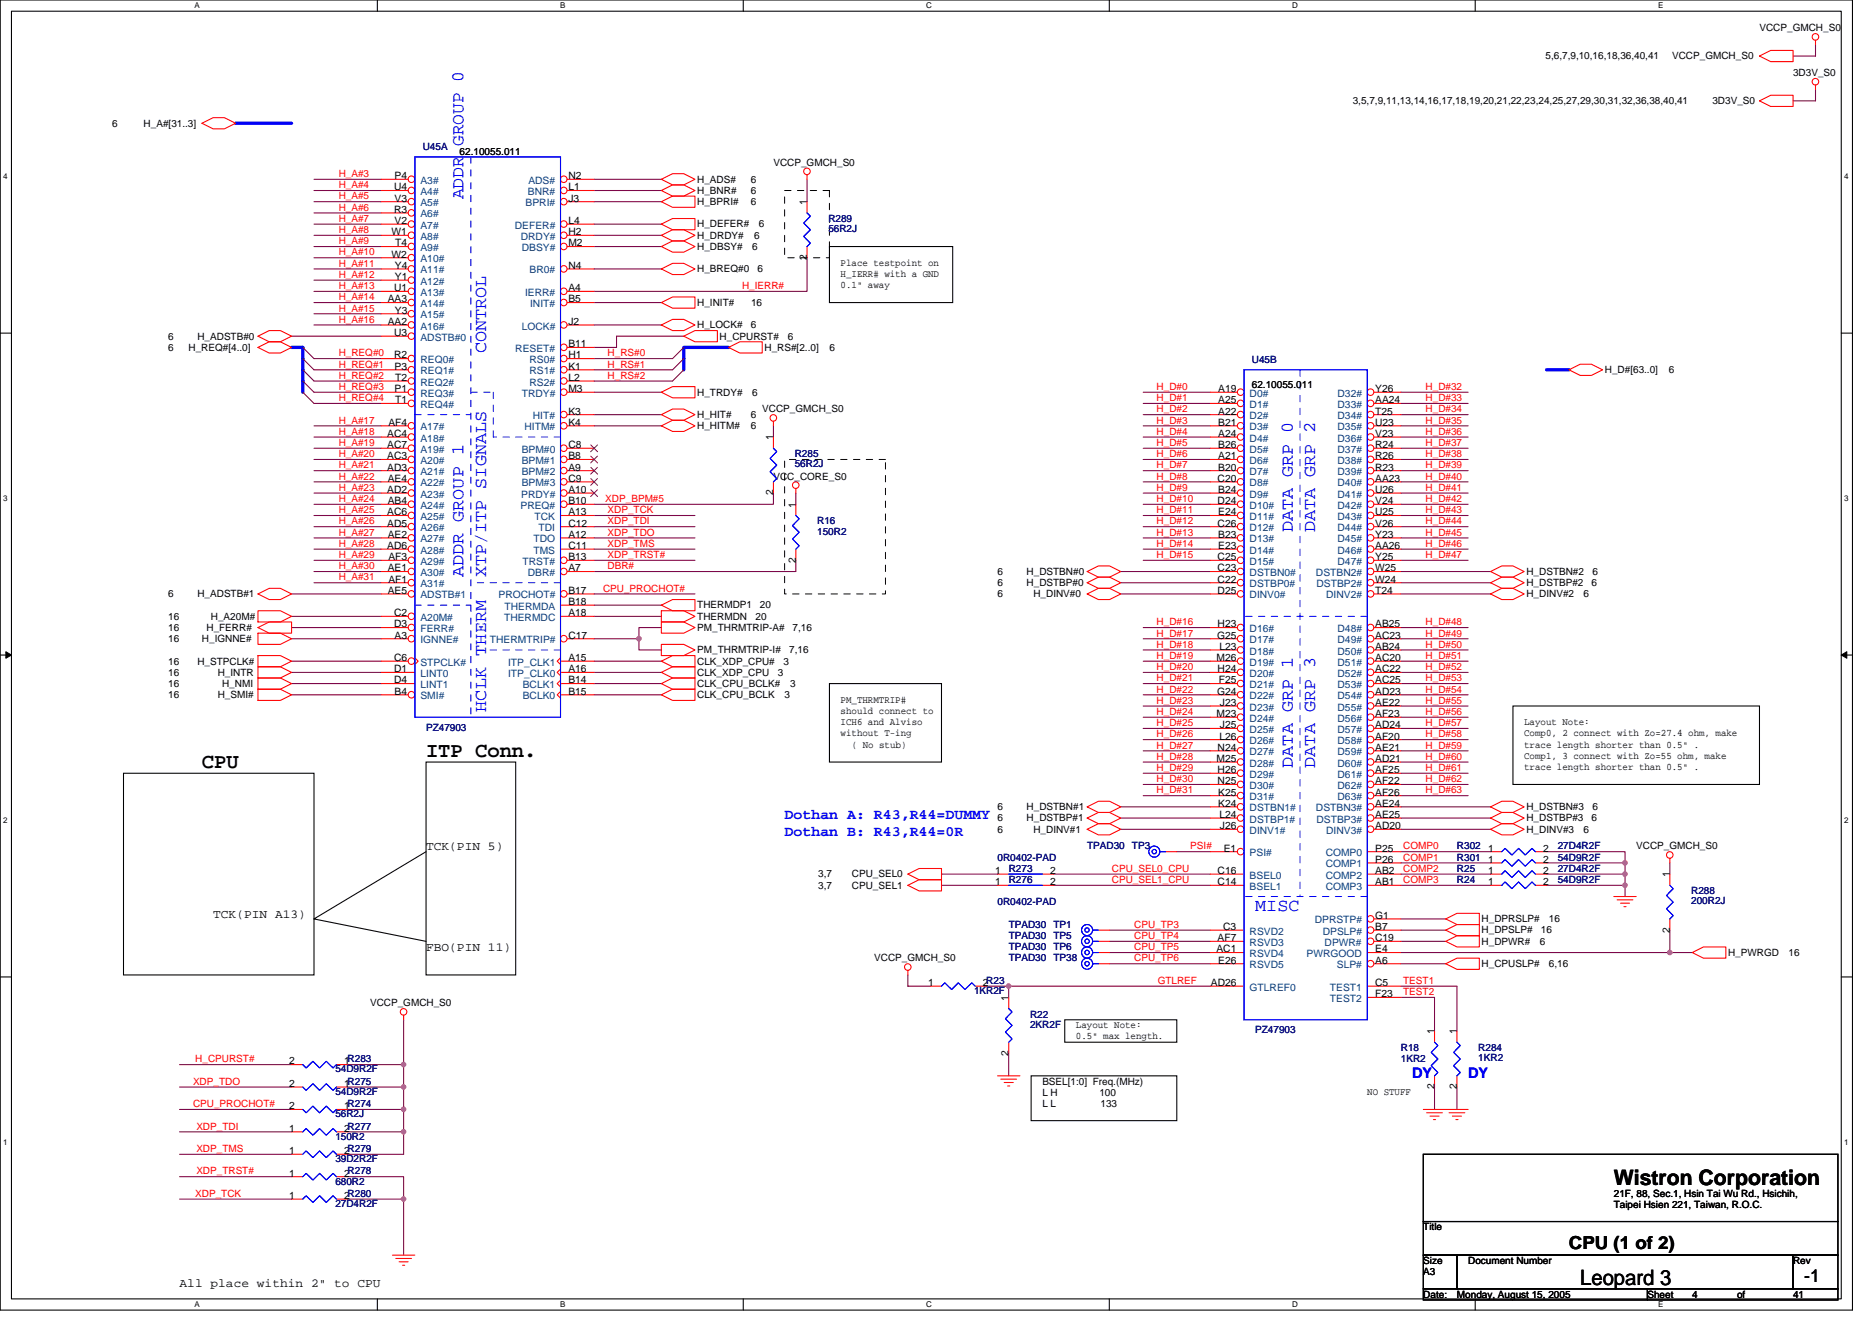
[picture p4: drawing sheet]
<svg xmlns="http://www.w3.org/2000/svg" width="297mm" height="210mm" viewBox="0 0 297 210" stroke-linecap="round" stroke-linejoin="round" font-family="sans-serif">
<defs><g id="words">
<g font-size="3.4">
<text x="32" y="121.9">CPU</text>
<text x="67.6" y="120.1">ITP Conn.</text>
<text x="256.1" y="188">Wistron Corporation</text>
<text x="250.7" y="203.9">Leopard 3</text>
</g>
<g font-size="2.8" fill="#00f">
<text x="73.6" y="31.6" transform="rotate(-90 73.6 31.6)">ADDR GROUP 0</text>
<text x="77.1" y="56" transform="rotate(-90 77.1 56)">CONTROL</text>
<text x="205.1" y="84.5" transform="rotate(-90 205.1 84.5)">DATA GRP 0</text>
<text x="208.7" y="84.5" transform="rotate(-90 208.7 84.5)">DATA GRP 2</text>
<text x="73.6" y="91.6" transform="rotate(-90 73.6 91.6)">ADDR GROUP 1</text>
<text x="77.1" y="91.6" transform="rotate(-90 77.1 91.6)">XTP/ITP SIGNALS</text>
<text x="77.1" y="112.9" transform="rotate(-90 77.1 112.9)">HCLK THERM</text>
<text x="205.1" y="121.8" transform="rotate(-90 205.1 121.8)">DATA GRP 1</text>
<text x="208.7" y="121.8" transform="rotate(-90 208.7 121.8)">DATA GRP 3</text>
<text x="199.2" y="144.5">MISC</text>
</g>
<g font-size="2.8">
<text x="249" y="198.2">CPU (1 of 2)</text>
<text x="286.3" y="203.5">-1</text>
</g>
<g font-size="2.3" fill="#00f">
<text x="124.5" y="129.9">Dothan A: R43,R44=DUMMY</text>
<text x="124.5" y="132.6">Dothan B: R43,R44=0R</text>
<text x="224.1" y="171">DY</text>
<text x="233" y="171">DY</text>
</g>
<g font-size="1.9">
<text x="67.6" y="134.9">TCK(PIN 5)</text>
<text x="33.8" y="145.6">TCK(PIN A13)</text>
<text x="67.6" y="150.9">FBO(PIN 11)</text>
<text x="28.5" y="204.3">All place within 2&quot; to CPU</text>
</g>
<g font-size="1.6">
<text x="279.2" y="5">VCCP_GMCH_S0</text>
<text x="245.2" y="9.4">5,6,7,9,10,16,18,36,40,41</text>
<text x="265.3" y="9.4">VCCP_GMCH_S0</text>
<text x="214.6" y="16.5">3,5,7,9,11,13,14,16,17,18,19,20,21,22,23,24,25,27,29,30,31,32,36,38,40,41</text>
<text x="271.7" y="16.5">3D3V_S0</text>
<text x="284.5" y="12.1">3D3V_S0</text>
<text x="17.8" y="20.1">6</text>
<text x="22.8" y="20.1">H_A#[31..3]</text>
<text x="62.6" y="28.4">P4</text>
<text x="72.9" y="24.5">62.10055.011</text>
<text x="90.2" y="28.4">N2</text>
<text x="110.6" y="29">H_ADS#</text>
<text x="119.2" y="29">6</text>
<text x="122.7" y="26.3">VCCP_GMCH_S0</text>
<text x="62.5" y="30.2">U4</text>
<text x="62.5" y="33.8">R3</text>
<text x="62.6" y="32">V3</text>
<text x="62.6" y="35.5">V2</text>
<text x="90.2" y="35.5">L4</text>
<text x="90.2" y="32">J3</text>
<text x="90.2" y="30.2">L1</text>
<text x="110.6" y="30.8">H_BNR#</text>
<text x="110.6" y="32.5">H_BPRI#</text>
<text x="119.2" y="30.8">6</text>
<text x="119.2" y="32.5">6</text>
<text x="128" y="32.5" transform="rotate(-90 128 32.5)">1</text>
<text x="62.1" y="37.3">W1</text>
<text x="62.1" y="40.9">W2</text>
<text x="62.7" y="39.1">T4</text>
<text x="90.2" y="39.1">M2</text>
<text x="90.2" y="37.3">H2</text>
<text x="110.6" y="37.9">H_DRDY#</text>
<text x="110.6" y="39.6">H_DBSY#</text>
<text x="110.6" y="36.1">H_DEFER#</text>
<text x="119.3" y="39.6">6</text>
<text x="119.7" y="37.9">6</text>
<text x="120.4" y="36.1">6</text>
<text x="128" y="41.3" transform="rotate(-90 128 41.3)">2</text>
<text x="61.5" y="48">AA3</text>
<text x="62.5" y="46.2">U1</text>
<text x="62.6" y="42.7">Y4</text>
<text x="62.6" y="44.4">Y1</text>
<text x="90.2" y="46.2">A4</text>
<text x="90.2" y="42.7">N4</text>
<text x="90.2" y="48">B5</text>
<text x="110.6" y="43.2">H_BREQ#0</text>
<text x="120.2" y="43.2">6</text>
<text x="133.4" y="42.1">Place testpoint on</text>
<text x="133.4" y="43.9">H_IERR# with a GND</text>
<text x="133.4" y="45.7">0.1&quot; away</text>
<text x="26.7" y="53.9">6</text>
<text x="31.3" y="53.9">H_ADSTB#0</text>
<text x="61.5" y="51.5">AA2</text>
<text x="62.5" y="53.3">U3</text>
<text x="62.6" y="49.8">Y3</text>
<text x="90.2" y="51.5">J2</text>
<text x="110.6" y="48.5">H_INIT#</text>
<text x="110.6" y="52.1">H_LOCK#</text>
<text x="114.2" y="53.9">H_CPURST#</text>
<text x="119.2" y="52.1">6</text>
<text x="119.2" y="48.5">16</text>
<text x="125" y="53.9">6</text>
<text x="26.7" y="55.6">6</text>
<text x="29.9" y="55.6">H_REQ#[4..0]</text>
<text x="62.5" y="56.9">R2</text>
<text x="62.6" y="58.7">P3</text>
<text x="90.2" y="56.9">H1</text>
<text x="90.2" y="58.7">K1</text>
<text x="90.2" y="55.1">B11</text>
<text x="121.3" y="55.6">H_RS#[2..0]</text>
<text x="131.6" y="55.6">6</text>
<text x="254.7" y="59.2">H_D#[63..0]</text>
<text x="264.8" y="59.2">6</text>
<text x="62.6" y="62.2">P1</text>
<text x="62.7" y="60.4">T2</text>
<text x="62.7" y="64">T1</text>
<text x="90.2" y="62.2">M3</text>
<text x="90.2" y="65.8">K3</text>
<text x="90.2" y="60.4">L2</text>
<text x="110.6" y="62.8">H_TRDY#</text>
<text x="119.3" y="62.8">6</text>
<text x="120.9" y="65.4">VCCP_GMCH_S0</text>
<text x="193.3" y="62.2">A19</text>
<text x="193.3" y="64">A25</text>
<text x="193.3" y="65.8">A22</text>
<text x="198.6" y="61.5">62.10055.011</text>
<text x="218.2" y="62.2">Y26</text>
<text x="218.2" y="64">AA24</text>
<text x="218.2" y="65.8">T25</text>
<text x="61.4" y="69.3">AC4</text>
<text x="61.4" y="71.1">AC7</text>
<text x="61.6" y="67.5">AF4</text>
<text x="90.2" y="67.5">K4</text>
<text x="90.2" y="71.1">C8</text>
<text x="110.6" y="66.3">H_HIT#</text>
<text x="110.6" y="68.1">H_HITM#</text>
<text x="119.2" y="66.3">6</text>
<text x="119.2" y="68.1">6</text>
<text x="122.7" y="69.9" transform="rotate(-90 122.7 69.9)">1</text>
<text x="193.3" y="67.5">B21</text>
<text x="193.3" y="69.3">A24</text>
<text x="193.3" y="71.1">B26</text>
<text x="218.2" y="67.5">U23</text>
<text x="218.2" y="69.3">V23</text>
<text x="218.2" y="71.1">R24</text>
<text x="61.4" y="72.9">AC3</text>
<text x="61.4" y="74.7">AD3</text>
<text x="61.5" y="76.4">AE4</text>
<text x="90.2" y="72.9">B8</text>
<text x="90.2" y="74.7">A9</text>
<text x="90.2" y="76.4">C9</text>
<text x="122.7" y="76.1">VCC_CORE_S0</text>
<text x="193.2" y="76.4">C20</text>
<text x="193.3" y="72.9">A21</text>
<text x="193.3" y="74.7">B20</text>
<text x="218.2" y="72.9">R26</text>
<text x="218.2" y="74.7">R23</text>
<text x="218.2" y="76.4">AA23</text>
<text x="61.4" y="78.2">AD2</text>
<text x="61.4" y="81.8">AC6</text>
<text x="61.4" y="83.5">AD5</text>
<text x="61.5" y="80">AB4</text>
<text x="90.2" y="78.2">A10</text>
<text x="90.2" y="80">B10</text>
<text x="90.2" y="83.5">C12</text>
<text x="90.2" y="81.8">A13</text>
<text x="122.7" y="78.6" transform="rotate(-90 122.7 78.6)">2</text>
<text x="126.3" y="80.5" transform="rotate(-90 126.3 80.5)">1</text>
<text x="193.2" y="80">D24</text>
<text x="193.2" y="83.5">C26</text>
<text x="193.3" y="78.2">B24</text>
<text x="193.3" y="81.8">E24</text>
<text x="218.2" y="78.2">U26</text>
<text x="218.2" y="80">V24</text>
<text x="218.2" y="81.8">U25</text>
<text x="218.2" y="83.5">V26</text>
<text x="61.4" y="87.1">AD6</text>
<text x="61.5" y="85.3">AE2</text>
<text x="61.6" y="88.9">AF3</text>
<text x="90.2" y="88.9">B13</text>
<text x="90.2" y="85.3">A12</text>
<text x="90.2" y="87.1">C11</text>
<text x="126.3" y="89.3" transform="rotate(-90 126.3 89.3)">2</text>
<text x="193.2" y="88.9">C25</text>
<text x="193.3" y="85.3">B23</text>
<text x="193.3" y="87.1">E23</text>
<text x="218.2" y="85.3">Y23</text>
<text x="218.2" y="87.1">AA26</text>
<text x="218.2" y="88.9">Y25</text>
<text x="26.7" y="94.8">6</text>
<text x="31.3" y="94.8">H_ADSTB#1</text>
<text x="61.5" y="90.7">AE1</text>
<text x="61.5" y="94.2">AE5</text>
<text x="61.6" y="92.4">AF1</text>
<text x="90.2" y="96">B18</text>
<text x="90.2" y="90.7">A7</text>
<text x="90.2" y="94.2">B17</text>
<text x="158.3" y="91.2">6</text>
<text x="158.3" y="93">6</text>
<text x="158.3" y="94.8">6</text>
<text x="162.9" y="91.2">H_DSTBN#0</text>
<text x="162.9" y="93">H_DSTBP#0</text>
<text x="164" y="94.8">H_DINV#0</text>
<text x="193.2" y="90.7">C23</text>
<text x="193.2" y="92.4">C22</text>
<text x="193.2" y="94.2">D25</text>
<text x="218.2" y="94.2">T24</text>
<text x="218.2" y="90.7">W25</text>
<text x="218.2" y="92.4">W24</text>
<text x="242.2" y="94.8">H_DINV#2</text>
<text x="242.2" y="93">H_DSTBP#2</text>
<text x="242.2" y="91.2">H_DSTBN#2</text>
<text x="251.3" y="94.8">6</text>
<text x="252.5" y="93">6</text>
<text x="252.7" y="91.2">6</text>
<text x="26.7" y="100.1">16</text>
<text x="26.7" y="101.9">16</text>
<text x="26.7" y="98.3">16</text>
<text x="32" y="101.9">H_IGNNE#</text>
<text x="32.8" y="100.1">H_FERR#</text>
<text x="33.5" y="98.3">H_A20M#</text>
<text x="62.5" y="97.8">C2</text>
<text x="62.5" y="99.5">D3</text>
<text x="62.6" y="101.3">A3</text>
<text x="90.2" y="101.3">C17</text>
<text x="90.2" y="97.8">A18</text>
<text x="110.6" y="98.3">THERMDN</text>
<text x="110.6" y="96.5">THERMDP1</text>
<text x="110.6" y="100.1">PM_THRMTRIP-A#</text>
<text x="119.9" y="98.3">20</text>
<text x="120.6" y="96.5">20</text>
<text x="125.7" y="100.1">7,16</text>
<text x="193.1" y="101.3">G25</text>
<text x="193.2" y="99.5">H23</text>
<text x="218.2" y="99.5">AB25</text>
<text x="218.2" y="101.3">AC23</text>
<text x="26.7" y="105.4">16</text>
<text x="26.7" y="107.2">16</text>
<text x="31.3" y="105.4">H_STPCLK#</text>
<text x="34.5" y="107.2">H_INTR</text>
<text x="62.5" y="106.7">D1</text>
<text x="62.5" y="104.9">C6</text>
<text x="90.2" y="106.7">A16</text>
<text x="90.2" y="104.9">A15</text>
<text x="110.6" y="105.4">CLK_XDP_CPU#</text>
<text x="110.6" y="107.2">CLK_XDP_CPU</text>
<text x="110.6" y="103.7">PM_THRMTRIP-I#</text>
<text x="123.4" y="107.2">3</text>
<text x="124.3" y="105.4">3</text>
<text x="125.2" y="103.7">7,16</text>
<text x="193" y="104.9">M26</text>
<text x="193.2" y="106.7">H24</text>
<text x="193.5" y="103.1">L23</text>
<text x="218.2" y="103.1">AB24</text>
<text x="218.2" y="104.9">AC20</text>
<text x="218.2" y="106.7">AC22</text>
<text x="26.7" y="109">16</text>
<text x="26.7" y="110.8">16</text>
<text x="34.5" y="110.8">H_SMI#</text>
<text x="35.2" y="109">H_NMI</text>
<text x="62.5" y="108.4">D4</text>
<text x="62.6" y="110.2">B4</text>
<text x="90.2" y="110.2">B15</text>
<text x="90.2" y="108.4">B14</text>
<text x="110.6" y="109">CLK_CPU_BCLK#</text>
<text x="110.6" y="110.8">CLK_CPU_BCLK</text>
<text x="124.5" y="110.8">3</text>
<text x="125.4" y="109">3</text>
<text x="133.4" y="113.3">should connect to</text>
<text x="133.4" y="111.5">PM_THRMTRIP#</text>
<text x="193" y="113.8">M23</text>
<text x="193.1" y="110.2">G24</text>
<text x="193.4" y="108.4">F25</text>
<text x="193.6" y="112">J23</text>
<text x="218.2" y="108.4">AC25</text>
<text x="218.2" y="110.2">AD23</text>
<text x="218.2" y="112">AE22</text>
<text x="218.2" y="113.8">AF23</text>
<text x="133.4" y="116.8">without T-ing</text>
<text x="133.4" y="115">ICH6 and Alviso</text>
<text x="135.2" y="118.6">( No stub)</text>
<text x="193.2" y="119.1">N24</text>
<text x="193.5" y="117.3">L26</text>
<text x="193.6" y="115.5">J25</text>
<text x="218.2" y="115.5">AD24</text>
<text x="218.2" y="117.3">AF20</text>
<text x="218.2" y="119.1">AE21</text>
<text x="241.8" y="115">Layout Note:</text>
<text x="241.8" y="116.8">Comp0, 2 connect with Zo=27.4 ohm, make</text>
<text x="241.8" y="118.6">trace length shorter than 0.5&quot; .</text>
<text x="193" y="120.9">M25</text>
<text x="193.2" y="122.7">H26</text>
<text x="193.2" y="124.4">N25</text>
<text x="218.2" y="120.9">AD21</text>
<text x="218.2" y="122.7">AF25</text>
<text x="218.2" y="124.4">AF22</text>
<text x="241.8" y="120.4">Comp1, 3 connect with Zo=55 ohm, make</text>
<text x="241.8" y="122.2">trace length shorter than 0.5&quot; .</text>
<text x="158.3" y="128.5">6</text>
<text x="158.3" y="130.3">6</text>
<text x="162.9" y="128.5">H_DSTBN#1</text>
<text x="162.9" y="130.3">H_DSTBP#1</text>
<text x="193.3" y="126.2">K25</text>
<text x="193.3" y="128">K24</text>
<text x="193.5" y="129.8">L24</text>
<text x="193.6" y="131.6">J26</text>
<text x="218.2" y="131.6">AD20</text>
<text x="218.2" y="128">AE24</text>
<text x="218.2" y="129.8">AE25</text>
<text x="218.2" y="126.2">AF26</text>
<text x="242.2" y="128.5">H_DSTBN#3</text>
<text x="242.2" y="130.3">H_DSTBP#3</text>
<text x="252.5" y="130.3">6</text>
<text x="252.7" y="128.5">6</text>
<text x="158.3" y="132.1">6</text>
<text x="164" y="132.1">H_DINV#1</text>
<text x="194.2" y="135.1">E1</text>
<text x="218.2" y="135.1">P25</text>
<text x="218.2" y="136.9">P26</text>
<text x="236.2" y="135.1">1</text>
<text x="236.2" y="136.9">1</text>
<text x="242.2" y="132.1">H_DINV#3</text>
<text x="244.9" y="135.1">2</text>
<text x="244.9" y="136.9">2</text>
<text x="251.3" y="132.1">6</text>
<text x="259.6" y="134.8">VCCP_GMCH_S0</text>
<text x="129.8" y="139.2">3,7</text>
<text x="129.8" y="141">3,7</text>
<text x="135.2" y="139.2">CPU_SEL0</text>
<text x="135.2" y="141">CPU_SEL1</text>
<text x="157.9" y="140.4">1</text>
<text x="157.9" y="138.7">1</text>
<text x="166.6" y="140.4">2</text>
<text x="166.6" y="138.7">2</text>
<text x="193.2" y="140.4">C14</text>
<text x="193.2" y="138.7">C16</text>
<text x="218.2" y="138.7">AB2</text>
<text x="218.2" y="140.4">AB1</text>
<text x="236.2" y="138.7">1</text>
<text x="236.2" y="140.4">1</text>
<text x="244.9" y="138.7">2</text>
<text x="244.9" y="140.4">2</text>
<text x="264.9" y="139.2" transform="rotate(-90 264.9 139.2)">1</text>
<text x="193.2" y="149.3">AF7</text>
<text x="194.1" y="147.6">C3</text>
<text x="218.2" y="149.3">C19</text>
<text x="218.2" y="147.6">B7</text>
<text x="218.2" y="145.8">G1</text>
<text x="235.1" y="146.3">H_DPRSLP#</text>
<text x="235.1" y="148.1">H_DPSLP#</text>
<text x="235.1" y="149.9">H_DPWR#</text>
<text x="244.3" y="149.9">6</text>
<text x="244.5" y="148.1">16</text>
<text x="245.8" y="146.3">16</text>
<text x="264.9" y="148" transform="rotate(-90 264.9 148)">2</text>
<text x="138.7" y="152.5">VCCP_GMCH_S0</text>
<text x="193" y="151.1">AC1</text>
<text x="193.3" y="152.9">E26</text>
<text x="218.2" y="151.1">E4</text>
<text x="218.2" y="152.9">A6</text>
<text x="235.1" y="153.4">H_CPUSLP#</text>
<text x="245.8" y="153.4">6,16</text>
<text x="274.2" y="151.7">H_PWRGD</text>
<text x="283.8" y="151.7">16</text>
<text x="58.7" y="159.7">VCCP_GMCH_S0</text>
<text x="147.3" y="156.4">1</text>
<text x="156" y="156.4">2R23</text>
<text x="160" y="158.8" transform="rotate(-90 160 158.8)">1</text>
<text x="192.1" y="156.4">AD26</text>
<text x="218.2" y="156.4">C5</text>
<text x="218.2" y="158.2">F23</text>
<text x="160" y="167.5" transform="rotate(-90 160 167.5)">2</text>
<text x="170.7" y="163">Layout Note:</text>
<text x="170.7" y="164.8">0.5&quot; max length.</text>
<text x="227.6" y="164.1" transform="rotate(-90 227.6 164.1)">1</text>
<text x="231.2" y="164.1" transform="rotate(-90 231.2 164.1)">1</text>
<text x="45.9" y="172.4">2</text>
<text x="45.9" y="168.9">2</text>
<text x="54.6" y="172.4">1R275</text>
<text x="54.6" y="168.9">1R283</text>
<text x="165.4" y="172.1">BSEL[1:0] Freq.(MHz)</text>
<text x="165.4" y="173.9">L H</text>
<text x="174.5" y="173.9">100</text>
<text x="217" y="173.7">NO STUFF</text>
<text x="227.6" y="172.8" transform="rotate(-90 227.6 172.8)">2</text>
<text x="231.2" y="172.8" transform="rotate(-90 231.2 172.8)">2</text>
<text x="45.9" y="176">2</text>
<text x="45.9" y="179.6">1</text>
<text x="54.6" y="176">1R274</text>
<text x="54.6" y="179.6">2R277</text>
<text x="165.4" y="175.7">L L</text>
<text x="174.6" y="175.7">133</text>
<text x="45.9" y="183.1">1</text>
<text x="54.6" y="183.1">2R279</text>
<text x="45.9" y="190.2">1</text>
<text x="45.9" y="186.7">1</text>
<text x="54.6" y="190.2">2R280</text>
<text x="54.6" y="186.7">2R278</text>
<text x="256.1" y="189.9">21F, 88, Sec.1, Hsin Tai Wu Rd., Hsichih,</text>
<text x="256.1" y="191.7">Taipei Hsien 221, Taiwan, R.O.C.</text>
<text x="225.8" y="195.2">Title</text>
<text x="225.8" y="200.6">Size</text>
<text x="225.8" y="202.3">A3</text>
<text x="233" y="200.6">Document Number</text>
<text x="284.5" y="200.6">Rev</text>
<text x="225.8" y="205.9">Date:</text>
<text x="231.2" y="205.9">Monday, August 15, 2005</text>
<text x="261.4" y="205.9">Sheet</text>
<text x="268.5" y="205.9">4</text>
<text x="275.6" y="205.9">of</text>
<text x="284.5" y="205.9">41</text>
</g>
<g font-size="1.6" fill="#000080">
<text x="67.1" y="23.8">U45A</text>
<text x="131.4" y="35.2">R289</text>
<text x="131.4" y="36.8">56R2J</text>
<text x="198.6" y="57.6">U45B</text>
<text x="126.1" y="72.5">R285</text>
<text x="126.1" y="74.1">56R2J</text>
<text x="129.7" y="83.2">R16</text>
<text x="129.7" y="84.8">150R2</text>
<text x="67.6" y="115.9">PZ47903</text>
<text x="158.3" y="136.5">0R0402-PAD</text>
<text x="172.5" y="134.8">TPAD30</text>
<text x="179.6" y="134.8">TP3</text>
<text x="231.2" y="134.8">R302</text>
<text x="231.2" y="136.5">R301</text>
<text x="247.2" y="134.8">27D4R2F</text>
<text x="247.2" y="136.5">54D9R2F</text>
<text x="158.3" y="143.7">0R0402-PAD</text>
<text x="160.1" y="140.1">R276</text>
<text x="160.1" y="138.3">R273</text>
<text x="231.2" y="138.3">R25</text>
<text x="231.2" y="140.1">R24</text>
<text x="247.2" y="138.3">27D4R2F</text>
<text x="247.2" y="140.1">54D9R2F</text>
<text x="268.3" y="141.9">R288</text>
<text x="268.3" y="143.5">200R2J</text>
<text x="160.1" y="147.2">TPAD30</text>
<text x="160.1" y="149">TPAD30</text>
<text x="167.2" y="147.2">TP1</text>
<text x="167.2" y="149">TP5</text>
<text x="160.1" y="152.5">TPAD30</text>
<text x="160.1" y="150.8">TPAD30</text>
<text x="167.2" y="152.5">TP38</text>
<text x="167.2" y="150.8">TP6</text>
<text x="154.6" y="157.7">1KR2F</text>
<text x="163.4" y="161.4">R22</text>
<text x="163.4" y="163">2KR2F</text>
<text x="199.2" y="163.9">PZ47903</text>
<text x="222.3" y="166.8">R18</text>
<text x="234.6" y="166.8">R284</text>
<text x="53.2" y="173.7">54D9R2F</text>
<text x="53.2" y="170.2">54D9R2F</text>
<text x="222.3" y="168.6">1KR2</text>
<text x="234.6" y="168.4">1KR2</text>
<text x="53.2" y="177.3">56R2J</text>
<text x="53.2" y="180.8">150R2</text>
<text x="53.2" y="184.4">39D2R2F</text>
<text x="53.2" y="191.5">27D4R2F</text>
<text x="53.2" y="187.9">680R2</text>
</g>
<g font-size="1.6" fill="#f00">
<text x="53.7" y="28.1">H_A#3</text>
<text x="53.7" y="29.9">H_A#4</text>
<text x="53.7" y="31.6">H_A#5</text>
<text x="53.7" y="33.4">H_A#6</text>
<text x="53.7" y="35.2">H_A#7</text>
<text x="53.7" y="37">H_A#8</text>
<text x="53.7" y="38.8">H_A#9</text>
<text x="53.7" y="40.5">H_A#10</text>
<text x="53.7" y="42.3">H_A#11</text>
<text x="53.7" y="44.1">H_A#12</text>
<text x="53.7" y="45.9">H_A#13</text>
<text x="53.7" y="47.6">H_A#14</text>
<text x="117.7" y="45.9">H_IERR#</text>
<text x="53.7" y="49.4">H_A#15</text>
<text x="53.7" y="51.2">H_A#16</text>
<text x="53.7" y="56.5">H_REQ#0</text>
<text x="53.7" y="58.3">H_REQ#1</text>
<text x="96.4" y="56.5">H_RS#0</text>
<text x="96.4" y="58.3">H_RS#1</text>
<text x="53.7" y="60.1">H_REQ#2</text>
<text x="53.7" y="61.9">H_REQ#3</text>
<text x="53.7" y="63.6">H_REQ#4</text>
<text x="96.4" y="60.1">H_RS#2</text>
<text x="183.5" y="61.9">H_D#0</text>
<text x="183.5" y="63.6">H_D#1</text>
<text x="183.5" y="65.4">H_D#2</text>
<text x="226.2" y="61.9">H_D#32</text>
<text x="226.2" y="63.6">H_D#33</text>
<text x="226.2" y="65.4">H_D#34</text>
<text x="53.7" y="67.2">H_A#17</text>
<text x="53.7" y="69">H_A#18</text>
<text x="53.7" y="70.8">H_A#19</text>
<text x="183.5" y="67.2">H_D#3</text>
<text x="183.5" y="69">H_D#4</text>
<text x="183.5" y="70.8">H_D#5</text>
<text x="226.2" y="67.2">H_D#35</text>
<text x="226.2" y="69">H_D#36</text>
<text x="226.2" y="70.8">H_D#37</text>
<text x="53.7" y="72.5">H_A#20</text>
<text x="53.7" y="74.3">H_A#21</text>
<text x="53.7" y="76.1">H_A#22</text>
<text x="53.7" y="77.9">H_A#23</text>
<text x="183.5" y="72.5">H_D#6</text>
<text x="183.5" y="74.3">H_D#7</text>
<text x="183.5" y="76.1">H_D#8</text>
<text x="183.5" y="77.9">H_D#9</text>
<text x="226.2" y="72.5">H_D#38</text>
<text x="226.2" y="74.3">H_D#39</text>
<text x="226.2" y="77.9">H_D#41</text>
<text x="226.2" y="76.1">H_D#40</text>
<text x="53.7" y="79.7">H_A#24</text>
<text x="53.7" y="81.4">H_A#25</text>
<text x="53.7" y="83.2">H_A#26</text>
<text x="96.1" y="79.7">XDP_BPM#5</text>
<text x="96.4" y="83.2">XDP_TDI</text>
<text x="96.4" y="81.4">XDP_TCK</text>
<text x="183.5" y="79.7">H_D#10</text>
<text x="183.5" y="81.4">H_D#11</text>
<text x="183.5" y="83.2">H_D#12</text>
<text x="226.2" y="79.7">H_D#42</text>
<text x="226.2" y="81.4">H_D#43</text>
<text x="226.2" y="83.2">H_D#44</text>
<text x="53.7" y="85">H_A#27</text>
<text x="53.7" y="86.8">H_A#28</text>
<text x="53.7" y="88.5">H_A#29</text>
<text x="96.4" y="88.5">XDP_TRST#</text>
<text x="96.4" y="85">XDP_TDO</text>
<text x="96.4" y="86.8">XDP_TMS</text>
<text x="183.5" y="85">H_D#13</text>
<text x="183.5" y="86.8">H_D#14</text>
<text x="183.5" y="88.5">H_D#15</text>
<text x="226.2" y="85">H_D#45</text>
<text x="226.2" y="86.8">H_D#46</text>
<text x="226.2" y="88.5">H_D#47</text>
<text x="53.7" y="90.3">H_A#30</text>
<text x="53.7" y="92.1">H_A#31</text>
<text x="95.7" y="93.9">CPU_PROCHOT#</text>
<text x="96.4" y="90.3">DBR#</text>
<text x="183.5" y="99.2">H_D#16</text>
<text x="183.5" y="101">H_D#17</text>
<text x="226.2" y="99.2">H_D#48</text>
<text x="226.2" y="101">H_D#49</text>
<text x="183.5" y="102.8">H_D#18</text>
<text x="183.5" y="104.5">H_D#19</text>
<text x="183.5" y="106.3">H_D#20</text>
<text x="226.2" y="104.5">H_D#51</text>
<text x="226.2" y="102.8">H_D#50</text>
<text x="226.2" y="106.3">H_D#52</text>
<text x="183.5" y="108.1">H_D#21</text>
<text x="183.5" y="109.9">H_D#22</text>
<text x="183.5" y="111.7">H_D#23</text>
<text x="183.5" y="113.4">H_D#24</text>
<text x="226.2" y="108.1">H_D#53</text>
<text x="226.2" y="109.9">H_D#54</text>
<text x="226.2" y="111.7">H_D#55</text>
<text x="226.2" y="113.4">H_D#56</text>
<text x="183.5" y="115.2">H_D#25</text>
<text x="183.5" y="117">H_D#26</text>
<text x="183.5" y="118.8">H_D#27</text>
<text x="226.2" y="115.2">H_D#57</text>
<text x="226.2" y="117">H_D#58</text>
<text x="226.2" y="118.8">H_D#59</text>
<text x="183.5" y="120.5">H_D#28</text>
<text x="183.5" y="122.3">H_D#29</text>
<text x="183.5" y="124.1">H_D#30</text>
<text x="183.5" y="125.9">H_D#31</text>
<text x="226.2" y="120.5">H_D#60</text>
<text x="226.2" y="122.3">H_D#61</text>
<text x="226.2" y="125.9">H_D#63</text>
<text x="226.2" y="124.1">H_D#62</text>
<text x="188.9" y="134.8">PSI#</text>
<text x="222.6" y="134.8">COMP0</text>
<text x="222.6" y="136.5">COMP1</text>
<text x="176.4" y="138.3">CPU_SEL0_CPU</text>
<text x="176.4" y="140.1">CPU_SEL1_CPU</text>
<text x="222.6" y="138.3">COMP2</text>
<text x="222.6" y="140.1">COMP3</text>
<text x="180" y="147.2">CPU_TP3</text>
<text x="180" y="149">CPU_TP4</text>
<text x="180" y="150.8">CPU_TP5</text>
<text x="180" y="152.5">CPU_TP6</text>
<text x="183.7" y="156.1">GTLREF</text>
<text x="222.6" y="157.9">TEST2</text>
<text x="222.6" y="156.1">TEST1</text>
<text x="30.6" y="172.1">XDP_TDO</text>
<text x="31" y="168.6">H_CPURST#</text>
<text x="30.6" y="175.7">CPU_PROCHOT#</text>
<text x="31.2" y="179.2">XDP_TDI</text>
<text x="31.2" y="182.8">XDP_TMS</text>
<text x="31" y="189.9">XDP_TCK</text>
<text x="31.2" y="186.3">XDP_TRST#</text>
</g>
<g font-size="1.6" fill="#004080">
<text x="66.7" y="29.2">A3#</text>
<text x="83.8" y="29.2">ADS#</text>
<text x="66.7" y="30.9">A4#</text>
<text x="66.7" y="32.7">A5#</text>
<text x="66.7" y="34.5">A6#</text>
<text x="83.4" y="32.7">BPRI#</text>
<text x="83.8" y="30.9">BNR#</text>
<text x="66.7" y="36.3">A7#</text>
<text x="66.7" y="38.1">A8#</text>
<text x="66.7" y="39.8">A9#</text>
<text x="66.7" y="41.6">A10#</text>
<text x="81.7" y="36.3">DEFER#</text>
<text x="82.6" y="38.1">DRDY#</text>
<text x="82.8" y="39.8">DBSY#</text>
<text x="66.7" y="43.4">A11#</text>
<text x="66.7" y="45.2">A12#</text>
<text x="66.7" y="46.9">A13#</text>
<text x="83.3" y="46.9">IERR#</text>
<text x="84" y="43.4">BR0#</text>
<text x="66.7" y="48.7">A14#</text>
<text x="66.7" y="50.5">A15#</text>
<text x="66.7" y="52.3">A16#</text>
<text x="82.8" y="52.3">LOCK#</text>
<text x="84.1" y="48.7">INIT#</text>
<text x="66.7" y="57.6">REQ0#</text>
<text x="66.7" y="59.4">REQ1#</text>
<text x="66.7" y="54.1">ADSTB#0</text>
<text x="81.8" y="55.8">RESET#</text>
<text x="84" y="57.6">RS0#</text>
<text x="84" y="59.4">RS1#</text>
<text x="66.7" y="61.2">REQ2#</text>
<text x="66.7" y="62.9">REQ3#</text>
<text x="66.7" y="64.7">REQ4#</text>
<text x="82.8" y="62.9">TRDY#</text>
<text x="84" y="61.2">RS2#</text>
<text x="198.3" y="62.9">D0#</text>
<text x="198.3" y="64.7">D1#</text>
<text x="212.2" y="62.9">D32#</text>
<text x="212.2" y="64.7">D33#</text>
<text x="66.7" y="68.3">A17#</text>
<text x="66.7" y="70.1">A18#</text>
<text x="66.7" y="71.8">A19#</text>
<text x="82.8" y="71.8">BPM#0</text>
<text x="83.2" y="68.3">HITM#</text>
<text x="84.6" y="66.5">HIT#</text>
<text x="198.3" y="66.5">D2#</text>
<text x="198.3" y="68.3">D3#</text>
<text x="198.3" y="70.1">D4#</text>
<text x="198.3" y="71.8">D5#</text>
<text x="212.2" y="66.5">D34#</text>
<text x="212.2" y="68.3">D35#</text>
<text x="212.2" y="70.1">D36#</text>
<text x="212.2" y="71.8">D37#</text>
<text x="66.7" y="77.2">A22#</text>
<text x="66.7" y="73.6">A20#</text>
<text x="66.7" y="75.4">A21#</text>
<text x="82.8" y="73.6">BPM#1</text>
<text x="82.8" y="75.4">BPM#2</text>
<text x="82.8" y="77.2">BPM#3</text>
<text x="198.3" y="73.6">D6#</text>
<text x="198.3" y="75.4">D7#</text>
<text x="198.3" y="77.2">D8#</text>
<text x="212.2" y="73.6">D38#</text>
<text x="212.2" y="75.4">D39#</text>
<text x="212.2" y="77.2">D40#</text>
<text x="66.7" y="79">A23#</text>
<text x="66.7" y="80.7">A24#</text>
<text x="66.7" y="82.5">A25#</text>
<text x="82.6" y="80.7">PREQ#</text>
<text x="82.7" y="79">PRDY#</text>
<text x="84.8" y="82.5">TCK</text>
<text x="198.3" y="79">D9#</text>
<text x="198.3" y="80.7">D10#</text>
<text x="198.3" y="82.5">D11#</text>
<text x="212.2" y="79">D41#</text>
<text x="212.2" y="80.7">D42#</text>
<text x="212.2" y="82.5">D43#</text>
<text x="66.7" y="84.3">A26#</text>
<text x="66.7" y="86.1">A27#</text>
<text x="66.7" y="87.8">A28#</text>
<text x="66.7" y="89.6">A29#</text>
<text x="82.9" y="89.6">TRST#</text>
<text x="84.6" y="86.1">TDO</text>
<text x="84.6" y="87.8">TMS</text>
<text x="85.4" y="84.3">TDI</text>
<text x="198.3" y="84.3">D12#</text>
<text x="198.3" y="86.1">D13#</text>
<text x="198.3" y="87.8">D14#</text>
<text x="198.3" y="89.6">D15#</text>
<text x="212.2" y="84.3">D44#</text>
<text x="212.2" y="86.1">D45#</text>
<text x="212.2" y="87.8">D46#</text>
<text x="212.2" y="89.6">D47#</text>
<text x="66.7" y="91.4">A30#</text>
<text x="66.7" y="93.2">A31#</text>
<text x="66.7" y="95">ADSTB#1</text>
<text x="79.1" y="95">PROCHOT#</text>
<text x="83.8" y="91.4">DBR#</text>
<text x="198.3" y="91.4">DSTBN0#</text>
<text x="198.3" y="93.2">DSTBP0#</text>
<text x="198.3" y="95">DINV0#</text>
<text x="208.8" y="91.4">DSTBN2#</text>
<text x="208.9" y="93.2">DSTBP2#</text>
<text x="210.4" y="95">DINV2#</text>
<text x="66.7" y="98.5">A20M#</text>
<text x="66.7" y="100.3">FERR#</text>
<text x="80" y="98.5">THERMDC</text>
<text x="80.1" y="96.7">THERMDA</text>
<text x="198.3" y="100.3">D16#</text>
<text x="212.2" y="100.3">D48#</text>
<text x="66.7" y="102.1">IGNNE#</text>
<text x="66.7" y="107.4">LINT0</text>
<text x="66.7" y="105.6">STPCLK#</text>
<text x="77.7" y="102.1">THERMTRIP#</text>
<text x="80.6" y="107.4">ITP_CLK0</text>
<text x="80.6" y="105.6">ITP_CLK1</text>
<text x="198.3" y="102.1">D17#</text>
<text x="198.3" y="103.8">D18#</text>
<text x="198.3" y="105.6">D19#</text>
<text x="198.3" y="107.4">D20#</text>
<text x="212.2" y="102.1">D49#</text>
<text x="212.2" y="103.8">D50#</text>
<text x="212.2" y="105.6">D51#</text>
<text x="212.2" y="107.4">D52#</text>
<text x="66.7" y="109.2">LINT1</text>
<text x="66.7" y="111">SMI#</text>
<text x="82.9" y="111">BCLK0</text>
<text x="82.9" y="109.2">BCLK1</text>
<text x="198.3" y="109.2">D21#</text>
<text x="198.3" y="111">D22#</text>
<text x="198.3" y="112.7">D23#</text>
<text x="212.2" y="109.2">D53#</text>
<text x="212.2" y="111">D54#</text>
<text x="212.2" y="112.7">D55#</text>
<text x="198.3" y="114.5">D24#</text>
<text x="198.3" y="116.3">D25#</text>
<text x="198.3" y="118.1">D26#</text>
<text x="198.3" y="119.8">D27#</text>
<text x="212.2" y="114.5">D56#</text>
<text x="212.2" y="116.3">D57#</text>
<text x="212.2" y="118.1">D58#</text>
<text x="212.2" y="119.8">D59#</text>
<text x="198.3" y="121.6">D28#</text>
<text x="198.3" y="123.4">D29#</text>
<text x="198.3" y="125.2">D30#</text>
<text x="212.2" y="121.6">D60#</text>
<text x="212.2" y="123.4">D61#</text>
<text x="212.2" y="125.2">D62#</text>
<text x="198.3" y="127">D31#</text>
<text x="198.3" y="128.7">DSTBN1#</text>
<text x="198.3" y="130.5">DSTBP1#</text>
<text x="208.8" y="128.7">DSTBN3#</text>
<text x="208.9" y="130.5">DSTBP3#</text>
<text x="212.2" y="127">D63#</text>
<text x="198.3" y="132.3">DINV1#</text>
<text x="198.3" y="135.8">PSI#</text>
<text x="210.4" y="135.8">COMP0</text>
<text x="210.4" y="137.6">COMP1</text>
<text x="210.4" y="132.3">DINV3#</text>
<text x="198.3" y="141.2">BSEL1</text>
<text x="198.3" y="139.4">BSEL0</text>
<text x="210.4" y="139.4">COMP2</text>
<text x="210.4" y="141.2">COMP3</text>
<text x="198.3" y="148.3">RSVD2</text>
<text x="208.6" y="146.5">DPRSTP#</text>
<text x="209.9" y="148.3">DPSLP#</text>
<text x="198.3" y="153.6">RSVD5</text>
<text x="198.3" y="151.8">RSVD4</text>
<text x="198.3" y="150.1">RSVD3</text>
<text x="207.3" y="151.8">PWRGOOD</text>
<text x="210.2" y="150.1">DPWR#</text>
<text x="212.1" y="153.6">SLP#</text>
<text x="198.3" y="157.2">GTLREF0</text>
<text x="211" y="157.2">TEST1</text>
<text x="211" y="159">TEST2</text>
</g>
<g font-size="1.3">
<text x="30.8" y="1.3">A</text>
<text x="88.9" y="1.3">B</text>
<text x="147" y="1.3">C</text>
<text x="205" y="1.3">D</text>
<text x="263.1" y="1.3">E</text>
<text x=".5" y="28.4">4</text>
<text x="292.6" y="28.4">4</text>
<text x=".5" y="79.5">3</text>
<text x="292.6" y="79.5">3</text>
<text x=".5" y="130.6">2</text>
<text x="292.6" y="130.6">2</text>
<text x=".5" y="181.7">1</text>
<text x="292.6" y="181.7">1</text>
<text x="30.8" y="207.4">A</text>
<text x="88.9" y="207.4">B</text>
<text x="147" y="207.4">C</text>
<text x="205" y="207.4">D</text>
<text x="263.1" y="207.4">E</text>
</g>
</g></defs>
<path d="M0 0h293.9v207.9h-293.9zM1.8 1.8h290.4v204.3h-290.4z" fill="none" stroke="#000" stroke-width=".17"/>
<g fill="#fff">
<path d="M30.8 .2h.9v1.4h-.9z"/>
<path d="M30.8 206.3h.9v1.4h-.9z"/>
</g>
<path d="M59.9 0v1.8M59.9 206.1v1.8" fill="none" stroke="#000" stroke-width=".17"/>
<g fill="#fff">
<path d="M88.9 .2h.8v1.4h-.8z"/>
<path d="M88.9 206.3h.8v1.4h-.8z"/>
</g>
<path d="M117.9 0v1.8M117.9 206.1v1.8" fill="none" stroke="#000" stroke-width=".17"/>
<g fill="#fff">
<path d="M147 .2h.9v1.4h-.9z"/>
<path d="M147 206.3h.9v1.4h-.9z"/>
</g>
<path d="M176 0v1.8M176 206.1v1.8" fill="none" stroke="#000" stroke-width=".17"/>
<g fill="#fff">
<path d="M205 .2h.9v1.4h-.9z"/>
<path d="M205 206.3h.9v1.4h-.9z"/>
</g>
<path d="M234.1 0v1.8M234.1 206.1v1.8" fill="none" stroke="#000" stroke-width=".17"/>
<g fill="#fff">
<path d="M263.1 .2h.8v1.4h-.8z"/>
<path d="M263.1 206.3h.8v1.4h-.8z"/>
<path d="M.5 27.3h.7v1.4h-.7z"/>
<path d="M292.6 27.3h.7v1.4h-.7z"/>
<path d="M.5 78.4h.7v1.4h-.7z"/>
<path d="M292.6 78.4h.7v1.4h-.7z"/>
</g>
<path d="M0 52.9h1.8M292.2 52.9h1.7" fill="none" stroke="#000" stroke-width=".17"/>
<g fill="#fff">
<path d="M.5 129.5h.7v1.4h-.7z"/>
<path d="M292.6 129.5h.7v1.4h-.7z"/>
</g>
<path d="M0 103.9h1.8M292.2 103.9h1.7" fill="none" stroke="#000" stroke-width=".17"/>
<path d="M.9 103.4l.9 .5-.9 .5zM292.2 103.9l.8-.5v1z" fill="#000" stroke="#000" stroke-width=".16"/>
<g fill="#fff">
<path d="M.5 180.5h.7v1.4h-.7z"/>
<path d="M292.6 180.5h.7v1.4h-.7z"/>
</g>
<g fill="none" stroke="#000" stroke-width=".17">
<path d="M131.6 39.1h19.6v8.9h-19.6zM131.6 108.5h17.8v12.4h-17.8zM240.1 112h39.1v12.5h-39.1zM19.6 122.7h30.2v32h-30.2zM67.6 120.9h14.2v33.8h-14.2zM67.6 135.1l-17.8 10.7 17.8 3.6M0 155h1.8M292.2 155h1.7M163.6 170.7h23.1v7.1h-23.1zM168.9 161.8h17.8v3.6h-17.8zM225.8 183.1h65.8v10.7h-65.8zM225.8 193.8h65.8v5.3h-65.8z"/>
<path d="M225.8 199.1h5.4v5.4h-5.4zM231.2 199.1h53.3v5.4h-53.3zM284.5 199.1h7.1v5.4h-7.1zM225.8 204.5h35.6v1.7h-35.6zM261.4 204.5h30.2v1.7h-30.2z"/>
</g>
<g fill="none" stroke="#800040" stroke-width=".17">
<path d="M288.1 7.1v1.8h-3.6M288.1 14.2v1.8h-3.6M49.8 28.4h10.7M49.8 30.2h10.7M49.8 32h10.7M49.8 33.8h10.7M49.8 35.6h10.7M49.8 37.3h10.7M49.8 39.1h10.7M94.3 28.4h10.6M94.3 30.2h10.6M94.3 32h10.6"/>
<path d="M94.3 35.6h10.6M94.3 37.3h10.6M94.3 39.1h10.6M128.1 28.4v3.6M46.3 53.3h14.2M48 55.1l1.8 1.8h10.7M48 56.9l1.8 1.8h10.7M48 58.7l1.8 1.8h10.7M49.8 40.9h10.7M49.8 42.7h10.7M49.8 44.4h10.7M49.8 46.2h10.7"/>
<path d="M49.8 48h10.7M49.8 49.8h10.7M49.8 51.6h10.7M94.3 42.7h10.6M94.3 48h10.6M94.3 51.6h10.6M108.5 53.3h-10.7v1.8h-3.5M108.5 55.1l-1.8 1.8h-12.4M108.5 56.9l-1.8 1.8h-12.4M108.5 58.7l-1.8 1.8h-12.4M128.1 40.9v5.3h-33.8M48 60.5l1.8 1.7h10.7"/>
<path d="M48 62.2l1.8 1.8h10.7M49.8 67.6h10.7M49.8 69.3h10.7M49.8 71.1h10.7M49.8 72.9h10.7M49.8 74.7h10.7M49.8 76.5h10.7M49.8 78.2h10.7M94.3 62.2h10.6M94.3 67.6h10.6M94.3 65.8h10.6M122.7 78.2v1.8h-28.4"/>
<path d="M122.7 67.6v1.7M126.3 78.2v1.8M181.4 62.2h10.7M181.4 64h10.7M181.4 67.6h10.7M181.4 69.3h10.7M181.4 71.1h10.7M181.4 72.9h10.7M181.4 74.7h10.7M181.4 76.5h10.7M181.4 78.2h10.7M181.4 65.8h10.7"/>
<path d="M222.3 62.2h10.7M222.3 64h10.7M222.3 67.6h10.7M222.3 69.3h10.7M222.3 71.1h10.7M222.3 72.9h10.7M222.3 74.7h10.7M222.3 76.5h10.7M222.3 78.2h10.7M222.3 65.8h10.7M46.3 94.2h14.2M46.3 97.8h14.2"/>
<path d="M46.3 99.6h14.2M49.8 80h10.7M49.8 81.8h10.7M49.8 83.6h10.7M49.8 85.3h10.7M49.8 87.1h10.7M49.8 88.9h10.7M49.8 90.7h10.7M49.8 92.5h10.7M94.3 81.8h16M94.3 83.6h16M94.3 85.3h16"/>
<path d="M94.3 87.1h16M94.3 88.9h16M94.3 94.2h16M94.3 97.8h10.6M94.3 96h10.6M104.9 99.6h-3.5v1.7h-7.1M126.3 88.9v1.8h-32M177.8 90.7h14.3M177.8 92.5h14.3M177.8 94.2h14.3M181.4 80h10.7M181.4 81.8h10.7"/>
<path d="M181.4 83.6h10.7M181.4 85.3h10.7M181.4 87.1h10.7M181.4 88.9h10.7M181.4 99.6h10.7M222.3 80h10.7M222.3 81.8h10.7M222.3 83.6h10.7M222.3 85.3h10.7M222.3 87.1h10.7M222.3 88.9h10.7M222.3 90.7h14.2"/>
<path d="M222.3 92.5h14.2M222.3 94.2h14.2M222.3 99.6h10.7M46.3 101.3h14.2M46.3 106.7h14.2M46.3 108.5h14.2M46.3 110.2h14.2M46.3 104.9h14.2M94.3 106.7h10.6M94.3 108.5h10.6M94.3 110.2h10.6M94.3 104.9h10.6"/>
<path d="M101.4 101.3v1.8h3.5M181.4 101.3h10.7M181.4 106.7h10.7M181.4 108.5h10.7M181.4 110.2h10.7M181.4 104.9h10.7M181.4 103.1h10.7M181.4 112h10.7M181.4 113.8h10.7M181.4 115.6h10.7M181.4 117.3h10.7M181.4 119.1h10.7"/>
<path d="M222.3 101.3h10.7M222.3 106.7h10.7M222.3 108.5h10.7M222.3 110.2h10.7M222.3 104.9h10.7M222.3 103.1h10.7M222.3 112h10.7M222.3 113.8h10.7M222.3 115.6h10.7M222.3 117.3h10.7M222.3 119.1h10.7M149.4 138.7h8.9"/>
<path d="M167.2 138.7h24.9M177.8 128h14.3M177.8 129.8h14.3M177.8 131.6h14.3M181.4 120.9h10.7M181.4 122.7h10.7M181.4 124.5h10.7M181.4 126.2h10.7M186.7 135.1h5.4M222.3 120.9h10.7M222.3 122.7h10.7M222.3 124.5h10.7"/>
<path d="M222.3 126.2h10.7M222.3 128h14.2M222.3 129.8h14.2M222.3 131.6h14.2M222.3 135.1h14.2M222.3 136.9h14.2M222.3 138.7h14.2M245.4 138.7h12.4v1.8M245.4 136.9h12.4v1.8M245.4 135.1h12.4v1.8M265 136.9v1.8M144.1 154.7v1.8h3.5"/>
<path d="M149.4 140.5h8.9M156.5 156.5h35.6M160.1 156.5v1.7M167.2 140.5h24.9M176.1 147.6h16M176.1 149.4h16M176.1 152.9h16M176.1 151.1h16M222.3 140.5h14.2M222.3 147.6h7.1M222.3 149.4h7.1M222.3 152.9h7.1"/>
<path d="M222.3 158.2h5.3v5.4M222.3 156.5h8.9v7.1M222.3 151.1h46.2M222.3 145.8h7.1M245.4 140.5h12.4v1.7M265 147.6v3.5M28.5 179.6h17.8M28.5 176h17.8M28.5 172.5h17.8M28.5 168.9h17.8M55.2 179.6h8.8M55.2 176h8.8"/>
<path d="M55.2 172.5h8.8M64 161.8v7.1h-8.8M64 168.9v14.2h-8.8M160.1 167.1v3.6M227.6 172.5v3.5M231.2 172.5v3.5M28.5 183.1h17.8M28.5 186.7h17.8M28.5 190.2h17.8M55.2 186.7h8.8v3.5M55.2 190.2h8.8v8.9"/>
</g>
<path d="M37.4 19.6h8.9M46.3 55.1h1.7v7.1M115.6 55.1h-7.1v3.6M245.4 58.7h3.6" fill="none" stroke="#00f" stroke-width=".53"/>
<g fill="#f0f" stroke="#f0f" stroke-width=".17">
<circle cx="101.4" cy="101.3" r=".35"/>
<circle cx="257.8" cy="140.4" r=".35"/>
<circle cx="257.8" cy="136.9" r=".35"/>
<circle cx="257.8" cy="138.7" r=".35"/>
<circle cx="264.9" cy="151.1" r=".35"/>
<circle cx="160" cy="156.5" r=".35"/>
<circle cx="64" cy="190.2" r=".35"/>
<circle cx="64" cy="179.6" r=".35"/>
<circle cx="64" cy="176" r=".35"/>
<circle cx="64" cy="172.5" r=".35"/>
<circle cx="64" cy="168.9" r=".35"/>
</g>
<g fill="none" stroke="#f00" stroke-width=".17">
<path d="M32 19.6l1.8-.9h1.8l1.8 .9-1.8 .8h-1.8zM279.2 8.9l1.8-.9h3.5v1.8h-3.5zM279.2 16l1.8-.9h3.5v1.8h-3.5zM288.1 6.4v.7M288.1 13.5v.7M104.9 28.4l1.8-.8h1.8l1.8 .8-1.8 .9h-1.8zM104.9 30.2l1.8-.9h1.8l1.8 .9-1.8 .9h-1.8zM104.9 37.3l1.8-.9h1.8l1.8 .9-1.8 .9h-1.8zM104.9 39.1l1.8-.9h1.8l1.8 .9-1.8 .9h-1.8zM104.9 32l1.8-.9h3.6v1.8h-3.6zM104.9 35.6l1.8-.9h3.6v1.7h-3.6zM128.1 27.7v.7"/>
<path d="M40.9 53.3l1.8-.8h1.8l1.8 .8-1.8 .9h-1.8zM40.9 55.1l1.8-.9h1.8l1.8 .9-1.8 .9h-1.8zM104.9 42.7l1.8-.9h1.8l1.8 .9-1.8 .9h-1.8zM104.9 48l1.8-.9h3.6v1.8h-3.6zM104.9 51.6l1.8-.9h1.8l1.8 .9-1.8 .9h-1.8zM108.5 53.3l1.8-.8h3.5v1.7h-3.5zM115.6 55.1l1.8-.9h3.5v1.8h-3.5zM249 58.7l1.7-.9h1.8l1.8 .9-1.8 .9h-1.8zM104.9 65.8l1.8-.9h1.8l1.8 .9-1.8 .9h-1.8zM104.9 67.6l1.8-.9h1.8l1.8 .9-1.8 .9h-1.8zM104.9 62.2l1.8-.9h3.6v1.8h-3.6zM122.7 66.8v.8"/>
<path d="M126.3 77.5v.7M40.9 94.2l1.8-.9h1.8l1.8 .9-1.8 .9h-1.8zM40.9 99.6l1.8-.9h3.6v1.8h-3.6zM40.9 96.9h3.6l1.8 .9-1.8 .9h-3.6zM104.9 96.9h3.6l1.8 .9-1.8 .9h-3.6zM104.9 96l1.8-.9h3.6v1.8h-3.6zM104.9 98.7h3.6l1.8 .9-1.8 .9h-3.6zM172.5 90.7l1.8-.9h1.8l1.7 .9-1.7 .9h-1.8zM172.5 92.5l1.8-.9h1.8l1.7 .9-1.7 .8h-1.8zM172.5 94.2l1.8-.9h1.8l1.7 .9-1.7 .9h-1.8zM236.5 94.2l1.8-.9h1.8l1.7 .9-1.7 .9h-1.8zM236.5 92.5l1.8-.9h1.8l1.7 .9-1.7 .8h-1.8z"/>
<path d="M236.5 90.7l1.8-.9h1.8l1.7 .9-1.7 .9h-1.8zM40.9 100.5h3.6l1.8 .8-1.8 .9h-3.6zM40.9 104h3.6l1.8 .9-1.8 .9h-3.6zM40.9 105.8h3.6l1.8 .9-1.8 .9h-3.6zM40.9 107.6h3.6l1.8 .9-1.8 .8h-3.6zM40.9 109.3h3.6l1.8 .9-1.8 .9h-3.6zM104.9 104.9l1.8-.9h3.6v1.8h-3.6zM104.9 106.7l1.8-.9h3.6v1.8h-3.6zM104.9 108.5l1.8-.9h3.6v1.7h-3.6zM104.9 102.2h3.6l1.8 .9-1.8 .9h-3.6zM104.9 110.2l1.8-.9h3.6v1.8h-3.6zM144.1 138.7l1.7-.9h3.6v1.8h-3.6z"/>
<path d="M172.5 128l1.8-.9h1.8l1.7 .9-1.7 .9h-1.8zM172.5 129.8l1.8-.9h1.8l1.7 .9-1.7 .9h-1.8zM172.5 131.6l1.8-.9h1.8l1.7 .9-1.7 .9h-1.8zM236.5 128l1.8-.9h1.8l1.7 .9-1.7 .9h-1.8zM236.5 129.8l1.8-.9h1.8l1.7 .9-1.7 .9h-1.8zM236.5 131.6l1.8-.9h1.8l1.7 .9-1.7 .9h-1.8zM265 136.2v.7M144.1 140.5l1.7-.9h3.6v1.8h-3.6zM144.1 154v.7M147.6 156.5h1.8M154.7 156.5h1.8M229.4 145.8l1.8-.9h3.5v1.8h-3.5z"/>
<path d="M229.4 147.6l1.8-.9h3.5v1.8h-3.5zM229.4 149.4l1.8-.9h3.5v1.7h-3.5zM229.4 152.9l1.8-.9h3.5v1.8h-3.5zM256.1 142.2h3.5M256.6 142.8h2.5M257.1 143.3h1.5M257.7 143.8h.3M268.5 151.1l1.8-.9h3.6v1.8h-3.6zM46.3 172.5h1.7M53.4 172.5h1.8M64 161.1v.7M158.3 170.7h3.5"/>
<path d="M158.8 171.2h2.5M159.3 171.7h1.5M159.9 172.3h.3M225.8 176h7.2M226.4 176.6h2.5M226.9 177.1h1.4M227.5 177.6h.3M229.9 176.6h2.5M230.5 177.1h1.4M231 177.6h.3M231.2 163.6v1.8M231.2 170.7v1.8"/>
<path d="M46.3 190.2h1.7M46.3 186.7h1.7M53.4 190.2h1.8M53.4 186.7h1.8M62.3 199.1h3.5M62.8 199.7h2.5M63.3 200.2h1.5M63.9 200.7h.3"/>
<circle cx="288.1" cy="13" r=".52"/>
<circle cx="288.1" cy="5.9" r=".52"/>
<circle cx="128" cy="27.2" r=".52"/>
<circle cx="122.7" cy="66.3" r=".52"/>
<circle cx="126.3" cy="77" r=".52"/>
<circle cx="264.9" cy="135.6" r=".52"/>
<circle cx="144" cy="153.4" r=".52"/>
<circle cx="64" cy="160.5" r=".52"/>
</g>
<path d="M74.7 24.9v88.9M206.3 58.7v83.5M65.8 65.8h8.9M74.7 62.2h3.6M78.3 62.2v7.1M88.9 69.3h-10.6M65.8 96h8.9M88.9 92.5h-14.2M217 97.8h-19.6M88.9 103.1h-14.2M217 142.2h-19.6" fill="none" stroke="#00f" stroke-width=".16" stroke-dasharray="1 1 1 1 1 1 1 1"/>
<path d="M124.5 30.2h7.1v10.7h-7.1zM124.5 72.9h16v21.3h-16z" fill="none" stroke="#000" stroke-width=".16" stroke-dasharray="1 1 1 1 1 1 1 1"/>
<path d="M149.4 156.5l.5-.6 1.1 1.1 1.1-1.1 1 1.1 1.1-1.1 .5 .6M48 172.5l.6 .5 1.1-1.1 1 1.1 1.1-1.1 1 1.1 .6-.5M231.2 165.4l.5 .5-1.1 1.1 1.1 1-1.1 1.1 1.1 1.1-.5 .5M48 190.2l.6-.5 1.1 1.1 1-1.1 1.1 1.1 1-1.1 .6 .5M48 186.7l.6-.5 1.1 1 1-1 1.1 1 1-1 .6 .5" fill="none" stroke="#00f" stroke-width=".17"/>
<circle cx="65.3" cy="76.4" r=".52" fill="#fff" stroke="#f00" stroke-width=".17"/>
<path d="M60.5 76.5h4.3" fill="none" stroke="#f00" stroke-width=".17"/>
<circle cx="65.3" cy="78.2" r=".52" fill="#fff" stroke="#f00" stroke-width=".17"/>
<path d="M60.5 78.2h4.3" fill="none" stroke="#f00" stroke-width=".17"/>
<circle cx="65.3" cy="80" r=".52" fill="#fff" stroke="#f00" stroke-width=".17"/>
<path d="M60.5 80h4.3" fill="none" stroke="#f00" stroke-width=".17"/>
<circle cx="65.3" cy="81.8" r=".52" fill="#fff" stroke="#f00" stroke-width=".17"/>
<path d="M60.5 81.8h4.3" fill="none" stroke="#f00" stroke-width=".17"/>
<circle cx="65.3" cy="83.6" r=".52" fill="#fff" stroke="#f00" stroke-width=".17"/>
<path d="M60.5 83.6h4.3" fill="none" stroke="#f00" stroke-width=".17"/>
<circle cx="65.3" cy="85.3" r=".52" fill="#fff" stroke="#f00" stroke-width=".17"/>
<path d="M60.5 85.3h4.3" fill="none" stroke="#f00" stroke-width=".17"/>
<circle cx="65.3" cy="87.1" r=".52" fill="#fff" stroke="#f00" stroke-width=".17"/>
<path d="M60.5 87.1h4.3" fill="none" stroke="#f00" stroke-width=".17"/>
<circle cx="65.3" cy="88.9" r=".52" fill="#fff" stroke="#f00" stroke-width=".17"/>
<path d="M60.5 88.9h4.3" fill="none" stroke="#f00" stroke-width=".17"/>
<circle cx="65.3" cy="90.7" r=".52" fill="#fff" stroke="#f00" stroke-width=".17"/>
<path d="M60.5 90.7h4.3" fill="none" stroke="#f00" stroke-width=".17"/>
<circle cx="65.3" cy="92.4" r=".52" fill="#fff" stroke="#f00" stroke-width=".17"/>
<path d="M60.5 92.5h4.3" fill="none" stroke="#f00" stroke-width=".17"/>
<circle cx="65.3" cy="56.9" r=".52" fill="#fff" stroke="#f00" stroke-width=".17"/>
<path d="M60.5 56.9h4.3" fill="none" stroke="#f00" stroke-width=".17"/>
<circle cx="65.3" cy="58.7" r=".52" fill="#fff" stroke="#f00" stroke-width=".17"/>
<path d="M60.5 58.7h4.3" fill="none" stroke="#f00" stroke-width=".17"/>
<circle cx="65.3" cy="60.4" r=".52" fill="#fff" stroke="#f00" stroke-width=".17"/>
<path d="M60.5 60.5h4.3" fill="none" stroke="#f00" stroke-width=".17"/>
<circle cx="65.3" cy="62.2" r=".52" fill="#fff" stroke="#f00" stroke-width=".17"/>
<path d="M60.5 62.2h4.3" fill="none" stroke="#f00" stroke-width=".17"/>
<circle cx="65.3" cy="64" r=".52" fill="#fff" stroke="#f00" stroke-width=".17"/>
<path d="M60.5 64h4.3" fill="none" stroke="#f00" stroke-width=".17"/>
<circle cx="65.3" cy="94.2" r=".52" fill="#fff" stroke="#f00" stroke-width=".17"/>
<path d="M60.5 94.2h4.3" fill="none" stroke="#f00" stroke-width=".17"/>
<circle cx="65.3" cy="97.8" r=".52" fill="#fff" stroke="#f00" stroke-width=".17"/>
<path d="M60.5 97.8h4.3" fill="none" stroke="#f00" stroke-width=".17"/>
<circle cx="65.3" cy="99.6" r=".52" fill="#fff" stroke="#f00" stroke-width=".17"/>
<path d="M60.5 99.6h4.3" fill="none" stroke="#f00" stroke-width=".17"/>
<circle cx="65.3" cy="101.3" r=".52" fill="#fff" stroke="#f00" stroke-width=".17"/>
<path d="M60.5 101.3h4.3M60.5 106.7h5.3" fill="none" stroke="#f00" stroke-width=".17"/>
<circle cx="65.3" cy="28.4" r=".52" fill="#fff" stroke="#f00" stroke-width=".17"/>
<path d="M60.5 28.4h4.3" fill="none" stroke="#f00" stroke-width=".17"/>
<circle cx="65.3" cy="30.2" r=".52" fill="#fff" stroke="#f00" stroke-width=".17"/>
<path d="M60.5 30.2h4.3" fill="none" stroke="#f00" stroke-width=".17"/>
<circle cx="65.3" cy="32" r=".52" fill="#fff" stroke="#f00" stroke-width=".17"/>
<path d="M60.5 32h4.3" fill="none" stroke="#f00" stroke-width=".17"/>
<circle cx="65.3" cy="33.8" r=".52" fill="#fff" stroke="#f00" stroke-width=".17"/>
<path d="M60.5 33.8h4.3" fill="none" stroke="#f00" stroke-width=".17"/>
<circle cx="65.3" cy="35.5" r=".52" fill="#fff" stroke="#f00" stroke-width=".17"/>
<path d="M60.5 35.6h4.3" fill="none" stroke="#f00" stroke-width=".17"/>
<circle cx="65.3" cy="37.3" r=".52" fill="#fff" stroke="#f00" stroke-width=".17"/>
<path d="M60.5 37.3h4.3" fill="none" stroke="#f00" stroke-width=".17"/>
<circle cx="65.3" cy="39.1" r=".52" fill="#fff" stroke="#f00" stroke-width=".17"/>
<path d="M60.5 39.1h4.3" fill="none" stroke="#f00" stroke-width=".17"/>
<circle cx="65.3" cy="40.9" r=".52" fill="#fff" stroke="#f00" stroke-width=".17"/>
<path d="M60.5 40.9h4.3" fill="none" stroke="#f00" stroke-width=".17"/>
<circle cx="65.3" cy="42.7" r=".52" fill="#fff" stroke="#f00" stroke-width=".17"/>
<path d="M60.5 42.7h4.3" fill="none" stroke="#f00" stroke-width=".17"/>
<circle cx="65.3" cy="44.4" r=".52" fill="#fff" stroke="#f00" stroke-width=".17"/>
<path d="M60.5 44.4h4.3" fill="none" stroke="#f00" stroke-width=".17"/>
<circle cx="65.3" cy="46.2" r=".52" fill="#fff" stroke="#f00" stroke-width=".17"/>
<path d="M60.5 46.2h4.3" fill="none" stroke="#f00" stroke-width=".17"/>
<circle cx="65.3" cy="48" r=".52" fill="#fff" stroke="#f00" stroke-width=".17"/>
<path d="M60.5 48h4.3" fill="none" stroke="#f00" stroke-width=".17"/>
<circle cx="65.3" cy="49.8" r=".52" fill="#fff" stroke="#f00" stroke-width=".17"/>
<path d="M60.5 49.8h4.3" fill="none" stroke="#f00" stroke-width=".17"/>
<circle cx="65.3" cy="51.6" r=".52" fill="#fff" stroke="#f00" stroke-width=".17"/>
<path d="M60.5 51.6h4.3" fill="none" stroke="#f00" stroke-width=".17"/>
<circle cx="65.3" cy="53.3" r=".52" fill="#fff" stroke="#f00" stroke-width=".17"/>
<path d="M60.5 53.3h4.3M60.5 108.5h5.3" fill="none" stroke="#f00" stroke-width=".17"/>
<circle cx="65.3" cy="110.2" r=".52" fill="#fff" stroke="#f00" stroke-width=".17"/>
<path d="M60.5 110.2h4.3M65.8 104.4l.6 .5-.6 .5" fill="none" stroke="#f00" stroke-width=".17"/>
<circle cx="65.3" cy="104.9" r=".52" fill="#fff" stroke="#f00" stroke-width=".17"/>
<path d="M60.5 104.9h4.3" fill="none" stroke="#f00" stroke-width=".17"/>
<circle cx="89.5" cy="28.4" r=".52" fill="#fff" stroke="#f00" stroke-width=".17"/>
<path d="M90 28.4h4.3" fill="none" stroke="#f00" stroke-width=".17"/>
<circle cx="89.5" cy="30.2" r=".52" fill="#fff" stroke="#f00" stroke-width=".17"/>
<path d="M90 30.2h4.3" fill="none" stroke="#f00" stroke-width=".17"/>
<circle cx="89.5" cy="32" r=".52" fill="#fff" stroke="#f00" stroke-width=".17"/>
<path d="M90 32h4.3" fill="none" stroke="#f00" stroke-width=".17"/>
<circle cx="89.5" cy="35.5" r=".52" fill="#fff" stroke="#f00" stroke-width=".17"/>
<path d="M90 35.6h4.3" fill="none" stroke="#f00" stroke-width=".17"/>
<circle cx="89.5" cy="37.3" r=".52" fill="#fff" stroke="#f00" stroke-width=".17"/>
<path d="M90 37.3h4.3" fill="none" stroke="#f00" stroke-width=".17"/>
<circle cx="89.5" cy="39.1" r=".52" fill="#fff" stroke="#f00" stroke-width=".17"/>
<path d="M90 39.1h4.3" fill="none" stroke="#f00" stroke-width=".17"/>
<circle cx="89.5" cy="42.7" r=".52" fill="#fff" stroke="#f00" stroke-width=".17"/>
<path d="M90 42.7h4.3" fill="none" stroke="#f00" stroke-width=".17"/>
<circle cx="89.5" cy="46.2" r=".52" fill="#fff" stroke="#f00" stroke-width=".17"/>
<path d="M90 46.2h4.3" fill="none" stroke="#f00" stroke-width=".17"/>
<circle cx="89.5" cy="48" r=".52" fill="#fff" stroke="#f00" stroke-width=".17"/>
<path d="M90 48h4.3" fill="none" stroke="#f00" stroke-width=".17"/>
<circle cx="89.5" cy="51.6" r=".52" fill="#fff" stroke="#f00" stroke-width=".17"/>
<path d="M90 51.6h4.3" fill="none" stroke="#f00" stroke-width=".17"/>
<circle cx="89.5" cy="55.1" r=".52" fill="#fff" stroke="#f00" stroke-width=".17"/>
<path d="M90 55.1h4.3" fill="none" stroke="#f00" stroke-width=".17"/>
<circle cx="89.5" cy="56.9" r=".52" fill="#fff" stroke="#f00" stroke-width=".17"/>
<path d="M90 56.9h4.3" fill="none" stroke="#f00" stroke-width=".17"/>
<circle cx="89.5" cy="58.7" r=".52" fill="#fff" stroke="#f00" stroke-width=".17"/>
<path d="M90 58.7h4.3" fill="none" stroke="#f00" stroke-width=".17"/>
<circle cx="89.5" cy="60.4" r=".52" fill="#fff" stroke="#f00" stroke-width=".17"/>
<path d="M90 60.5h4.3" fill="none" stroke="#f00" stroke-width=".17"/>
<circle cx="89.5" cy="62.2" r=".52" fill="#fff" stroke="#f00" stroke-width=".17"/>
<path d="M90 62.2h4.3" fill="none" stroke="#f00" stroke-width=".17"/>
<circle cx="89.5" cy="65.8" r=".52" fill="#fff" stroke="#f00" stroke-width=".17"/>
<path d="M90 65.8h4.3" fill="none" stroke="#f00" stroke-width=".17"/>
<circle cx="89.5" cy="67.6" r=".52" fill="#fff" stroke="#f00" stroke-width=".17"/>
<path d="M90 67.6h4.3" fill="none" stroke="#f00" stroke-width=".17"/>
<circle cx="89.5" cy="71.1" r=".52" fill="#fff" stroke="#f00" stroke-width=".17"/>
<path d="M90 71.1h4.3" fill="none" stroke="#f00" stroke-width=".17"/>
<path d="M93.7 70.6l1.1 1.1M94.8 70.6l-1.1 1.1" fill="none" stroke="#804000" stroke-width=".16"/>
<circle cx="89.5" cy="72.9" r=".52" fill="#fff" stroke="#f00" stroke-width=".17"/>
<path d="M90 72.9h4.3" fill="none" stroke="#f00" stroke-width=".17"/>
<path d="M93.7 72.4l1.1 1M94.8 72.4l-1.1 1" fill="none" stroke="#804000" stroke-width=".16"/>
<circle cx="89.5" cy="74.7" r=".52" fill="#fff" stroke="#f00" stroke-width=".17"/>
<path d="M90 74.7h4.3" fill="none" stroke="#f00" stroke-width=".17"/>
<path d="M93.7 74.1l1.1 1.1M94.8 74.1l-1.1 1.1" fill="none" stroke="#804000" stroke-width=".16"/>
<circle cx="89.5" cy="76.4" r=".52" fill="#fff" stroke="#f00" stroke-width=".17"/>
<path d="M90 76.5h4.3" fill="none" stroke="#f00" stroke-width=".17"/>
<path d="M93.7 75.9l1.1 1.1M94.8 75.9l-1.1 1.1" fill="none" stroke="#804000" stroke-width=".16"/>
<circle cx="89.5" cy="78.2" r=".52" fill="#fff" stroke="#f00" stroke-width=".17"/>
<path d="M90 78.2h4.3" fill="none" stroke="#f00" stroke-width=".17"/>
<path d="M93.7 77.7l1.1 1.1M94.8 77.7l-1.1 1.1" fill="none" stroke="#804000" stroke-width=".16"/>
<circle cx="89.5" cy="80" r=".52" fill="#fff" stroke="#f00" stroke-width=".17"/>
<path d="M88.9 81.8h5.4M88.9 83.6h5.4M88.9 85.3h5.4M88.9 87.1h5.4M90 80h4.3" fill="none" stroke="#f00" stroke-width=".17"/>
<circle cx="89.5" cy="88.9" r=".52" fill="#fff" stroke="#f00" stroke-width=".17"/>
<path d="M90 88.9h4.3" fill="none" stroke="#f00" stroke-width=".17"/>
<circle cx="89.5" cy="90.7" r=".52" fill="#fff" stroke="#f00" stroke-width=".17"/>
<path d="M90 90.7h4.3" fill="none" stroke="#f00" stroke-width=".17"/>
<circle cx="89.5" cy="94.2" r=".52" fill="#fff" stroke="#f00" stroke-width=".17"/>
<path d="M88.9 96h5.4M88.9 97.8h5.4M90 94.2h4.3" fill="none" stroke="#f00" stroke-width=".17"/>
<circle cx="89.5" cy="101.3" r=".52" fill="#fff" stroke="#f00" stroke-width=".17"/>
<path d="M88.9 109.7l-.5 .5 .5 .6M88.9 107.9l-.5 .6 .5 .5M88.9 106.2l-.5 .5 .5 .5M88.9 104.4l-.5 .5 .5 .5M88.9 110.2h5.4M88.9 108.5h5.4M88.9 106.7h5.4M88.9 104.9h5.4M90 101.3h4.3" fill="none" stroke="#f00" stroke-width=".17"/>
<circle cx="65.3" cy="67.6" r=".52" fill="#fff" stroke="#f00" stroke-width=".17"/>
<path d="M60.5 67.6h4.3" fill="none" stroke="#f00" stroke-width=".17"/>
<circle cx="65.3" cy="69.3" r=".52" fill="#fff" stroke="#f00" stroke-width=".17"/>
<path d="M60.5 69.3h4.3" fill="none" stroke="#f00" stroke-width=".17"/>
<circle cx="65.3" cy="71.1" r=".52" fill="#fff" stroke="#f00" stroke-width=".17"/>
<path d="M60.5 71.1h4.3" fill="none" stroke="#f00" stroke-width=".17"/>
<circle cx="65.3" cy="72.9" r=".52" fill="#fff" stroke="#f00" stroke-width=".17"/>
<path d="M60.5 72.9h4.3" fill="none" stroke="#f00" stroke-width=".17"/>
<circle cx="65.3" cy="74.7" r=".52" fill="#fff" stroke="#f00" stroke-width=".17"/>
<path d="M60.5 74.7h4.3" fill="none" stroke="#f00" stroke-width=".17"/>
<path d="M65.8 24.9h23.1v88.9h-23.1z" fill="none" stroke="#00f" stroke-width=".17"/>
<circle cx="196.9" cy="113.8" r=".52" fill="#fff" stroke="#f00" stroke-width=".17"/>
<path d="M192.1 113.8h4.2" fill="none" stroke="#f00" stroke-width=".17"/>
<circle cx="196.9" cy="115.6" r=".52" fill="#fff" stroke="#f00" stroke-width=".17"/>
<path d="M192.1 115.6h4.2" fill="none" stroke="#f00" stroke-width=".17"/>
<circle cx="196.9" cy="117.3" r=".52" fill="#fff" stroke="#f00" stroke-width=".17"/>
<path d="M192.1 117.3h4.2" fill="none" stroke="#f00" stroke-width=".17"/>
<circle cx="196.9" cy="119.1" r=".52" fill="#fff" stroke="#f00" stroke-width=".17"/>
<path d="M192.1 119.1h4.2" fill="none" stroke="#f00" stroke-width=".17"/>
<circle cx="196.9" cy="120.9" r=".52" fill="#fff" stroke="#f00" stroke-width=".17"/>
<path d="M192.1 120.9h4.2" fill="none" stroke="#f00" stroke-width=".17"/>
<circle cx="196.9" cy="122.7" r=".52" fill="#fff" stroke="#f00" stroke-width=".17"/>
<path d="M192.1 122.7h4.2" fill="none" stroke="#f00" stroke-width=".17"/>
<circle cx="196.9" cy="124.4" r=".52" fill="#fff" stroke="#f00" stroke-width=".17"/>
<path d="M192.1 124.5h4.2" fill="none" stroke="#f00" stroke-width=".17"/>
<circle cx="196.9" cy="126.2" r=".52" fill="#fff" stroke="#f00" stroke-width=".17"/>
<path d="M192.1 126.2h4.2" fill="none" stroke="#f00" stroke-width=".17"/>
<circle cx="196.9" cy="90.7" r=".52" fill="#fff" stroke="#f00" stroke-width=".17"/>
<path d="M192.1 90.7h4.2" fill="none" stroke="#f00" stroke-width=".17"/>
<circle cx="196.9" cy="128" r=".52" fill="#fff" stroke="#f00" stroke-width=".17"/>
<path d="M192.1 128h4.2" fill="none" stroke="#f00" stroke-width=".17"/>
<circle cx="196.9" cy="92.4" r=".52" fill="#fff" stroke="#f00" stroke-width=".17"/>
<path d="M192.1 92.5h4.2" fill="none" stroke="#f00" stroke-width=".17"/>
<circle cx="196.9" cy="129.8" r=".52" fill="#fff" stroke="#f00" stroke-width=".17"/>
<path d="M192.1 129.8h4.2" fill="none" stroke="#f00" stroke-width=".17"/>
<circle cx="196.9" cy="94.2" r=".52" fill="#fff" stroke="#f00" stroke-width=".17"/>
<path d="M192.1 94.2h4.2" fill="none" stroke="#f00" stroke-width=".17"/>
<circle cx="196.9" cy="131.6" r=".52" fill="#fff" stroke="#f00" stroke-width=".17"/>
<path d="M192.1 131.6h4.2M192.1 138.7h5.3M192.1 156.5h5.3M192.1 152.9h5.3M192.1 151.1h5.3M192.1 140.5h5.3M192.1 147.6h5.3M192.1 149.4h5.3" fill="none" stroke="#f00" stroke-width=".17"/>
<circle cx="196.9" cy="135.1" r=".52" fill="#fff" stroke="#f00" stroke-width=".17"/>
<path d="M192.1 135.1h4.2" fill="none" stroke="#f00" stroke-width=".17"/>
<circle cx="217.5" cy="62.2" r=".52" fill="#fff" stroke="#f00" stroke-width=".17"/>
<path d="M218 62.2h4.3" fill="none" stroke="#f00" stroke-width=".17"/>
<circle cx="196.9" cy="62.2" r=".52" fill="#fff" stroke="#f00" stroke-width=".17"/>
<path d="M192.1 62.2h4.2" fill="none" stroke="#f00" stroke-width=".17"/>
<circle cx="196.9" cy="64" r=".52" fill="#fff" stroke="#f00" stroke-width=".17"/>
<path d="M192.1 64h4.2" fill="none" stroke="#f00" stroke-width=".17"/>
<circle cx="196.9" cy="65.8" r=".52" fill="#fff" stroke="#f00" stroke-width=".17"/>
<path d="M192.1 65.8h4.2" fill="none" stroke="#f00" stroke-width=".17"/>
<circle cx="196.9" cy="67.6" r=".52" fill="#fff" stroke="#f00" stroke-width=".17"/>
<path d="M192.1 67.6h4.2" fill="none" stroke="#f00" stroke-width=".17"/>
<circle cx="196.9" cy="69.3" r=".52" fill="#fff" stroke="#f00" stroke-width=".17"/>
<path d="M192.1 69.3h4.2" fill="none" stroke="#f00" stroke-width=".17"/>
<circle cx="196.9" cy="71.1" r=".52" fill="#fff" stroke="#f00" stroke-width=".17"/>
<path d="M192.1 71.1h4.2" fill="none" stroke="#f00" stroke-width=".17"/>
<circle cx="196.9" cy="72.9" r=".52" fill="#fff" stroke="#f00" stroke-width=".17"/>
<path d="M192.1 72.9h4.2" fill="none" stroke="#f00" stroke-width=".17"/>
<circle cx="196.9" cy="74.7" r=".52" fill="#fff" stroke="#f00" stroke-width=".17"/>
<path d="M192.1 74.7h4.2" fill="none" stroke="#f00" stroke-width=".17"/>
<circle cx="196.9" cy="76.4" r=".52" fill="#fff" stroke="#f00" stroke-width=".17"/>
<path d="M192.1 76.5h4.2" fill="none" stroke="#f00" stroke-width=".17"/>
<circle cx="196.9" cy="78.2" r=".52" fill="#fff" stroke="#f00" stroke-width=".17"/>
<path d="M192.1 78.2h4.2" fill="none" stroke="#f00" stroke-width=".17"/>
<circle cx="196.9" cy="80" r=".52" fill="#fff" stroke="#f00" stroke-width=".17"/>
<path d="M192.1 80h4.2" fill="none" stroke="#f00" stroke-width=".17"/>
<circle cx="196.9" cy="81.8" r=".52" fill="#fff" stroke="#f00" stroke-width=".17"/>
<path d="M192.1 81.8h4.2" fill="none" stroke="#f00" stroke-width=".17"/>
<circle cx="196.9" cy="83.6" r=".52" fill="#fff" stroke="#f00" stroke-width=".17"/>
<path d="M192.1 83.6h4.2" fill="none" stroke="#f00" stroke-width=".17"/>
<circle cx="196.9" cy="85.3" r=".52" fill="#fff" stroke="#f00" stroke-width=".17"/>
<path d="M192.1 85.3h4.2" fill="none" stroke="#f00" stroke-width=".17"/>
<circle cx="196.9" cy="87.1" r=".52" fill="#fff" stroke="#f00" stroke-width=".17"/>
<path d="M192.1 87.1h4.2" fill="none" stroke="#f00" stroke-width=".17"/>
<circle cx="196.9" cy="88.9" r=".52" fill="#fff" stroke="#f00" stroke-width=".17"/>
<path d="M192.1 88.9h4.2" fill="none" stroke="#f00" stroke-width=".17"/>
<circle cx="196.9" cy="99.6" r=".52" fill="#fff" stroke="#f00" stroke-width=".17"/>
<path d="M192.1 99.6h4.2" fill="none" stroke="#f00" stroke-width=".17"/>
<circle cx="196.9" cy="101.3" r=".52" fill="#fff" stroke="#f00" stroke-width=".17"/>
<path d="M192.1 101.3h4.2" fill="none" stroke="#f00" stroke-width=".17"/>
<circle cx="196.9" cy="103.1" r=".52" fill="#fff" stroke="#f00" stroke-width=".17"/>
<path d="M192.1 103.1h4.2" fill="none" stroke="#f00" stroke-width=".17"/>
<circle cx="196.9" cy="104.9" r=".52" fill="#fff" stroke="#f00" stroke-width=".17"/>
<path d="M192.1 104.9h4.2" fill="none" stroke="#f00" stroke-width=".17"/>
<circle cx="196.9" cy="106.7" r=".52" fill="#fff" stroke="#f00" stroke-width=".17"/>
<path d="M192.1 106.7h4.2" fill="none" stroke="#f00" stroke-width=".17"/>
<circle cx="196.9" cy="108.4" r=".52" fill="#fff" stroke="#f00" stroke-width=".17"/>
<path d="M192.1 108.5h4.2" fill="none" stroke="#f00" stroke-width=".17"/>
<circle cx="196.9" cy="110.2" r=".52" fill="#fff" stroke="#f00" stroke-width=".17"/>
<path d="M192.1 110.2h4.2" fill="none" stroke="#f00" stroke-width=".17"/>
<circle cx="196.9" cy="112" r=".52" fill="#fff" stroke="#f00" stroke-width=".17"/>
<path d="M192.1 112h4.2" fill="none" stroke="#f00" stroke-width=".17"/>
<circle cx="217.5" cy="147.6" r=".52" fill="#fff" stroke="#f00" stroke-width=".17"/>
<path d="M218 147.6h4.3" fill="none" stroke="#f00" stroke-width=".17"/>
<circle cx="217.5" cy="149.3" r=".52" fill="#fff" stroke="#f00" stroke-width=".17"/>
<path d="M218 149.4h4.3" fill="none" stroke="#f00" stroke-width=".17"/>
<circle cx="217.5" cy="145.8" r=".52" fill="#fff" stroke="#f00" stroke-width=".17"/>
<path d="M217 151.1h5.3M218 145.8h4.3" fill="none" stroke="#f00" stroke-width=".17"/>
<circle cx="217.5" cy="152.9" r=".52" fill="#fff" stroke="#f00" stroke-width=".17"/>
<path d="M218 152.9h4.3" fill="none" stroke="#f00" stroke-width=".17"/>
<circle cx="217.5" cy="64" r=".52" fill="#fff" stroke="#f00" stroke-width=".17"/>
<path d="M218 64h4.3" fill="none" stroke="#f00" stroke-width=".17"/>
<circle cx="217.5" cy="65.8" r=".52" fill="#fff" stroke="#f00" stroke-width=".17"/>
<path d="M218 65.8h4.3" fill="none" stroke="#f00" stroke-width=".17"/>
<circle cx="217.5" cy="67.6" r=".52" fill="#fff" stroke="#f00" stroke-width=".17"/>
<path d="M218 67.6h4.3" fill="none" stroke="#f00" stroke-width=".17"/>
<circle cx="217.5" cy="69.3" r=".52" fill="#fff" stroke="#f00" stroke-width=".17"/>
<path d="M218 69.3h4.3" fill="none" stroke="#f00" stroke-width=".17"/>
<circle cx="217.5" cy="71.1" r=".52" fill="#fff" stroke="#f00" stroke-width=".17"/>
<path d="M218 71.1h4.3" fill="none" stroke="#f00" stroke-width=".17"/>
<circle cx="217.5" cy="72.9" r=".52" fill="#fff" stroke="#f00" stroke-width=".17"/>
<path d="M218 72.9h4.3" fill="none" stroke="#f00" stroke-width=".17"/>
<circle cx="217.5" cy="74.7" r=".52" fill="#fff" stroke="#f00" stroke-width=".17"/>
<path d="M218 74.7h4.3" fill="none" stroke="#f00" stroke-width=".17"/>
<circle cx="217.5" cy="76.4" r=".52" fill="#fff" stroke="#f00" stroke-width=".17"/>
<path d="M218 76.5h4.3" fill="none" stroke="#f00" stroke-width=".17"/>
<circle cx="217.5" cy="78.2" r=".52" fill="#fff" stroke="#f00" stroke-width=".17"/>
<path d="M218 78.2h4.3" fill="none" stroke="#f00" stroke-width=".17"/>
<circle cx="217.5" cy="80" r=".52" fill="#fff" stroke="#f00" stroke-width=".17"/>
<path d="M218 80h4.3" fill="none" stroke="#f00" stroke-width=".17"/>
<circle cx="217.5" cy="81.8" r=".52" fill="#fff" stroke="#f00" stroke-width=".17"/>
<path d="M218 81.8h4.3" fill="none" stroke="#f00" stroke-width=".17"/>
<circle cx="217.5" cy="83.6" r=".52" fill="#fff" stroke="#f00" stroke-width=".17"/>
<path d="M218 83.6h4.3" fill="none" stroke="#f00" stroke-width=".17"/>
<circle cx="217.5" cy="85.3" r=".52" fill="#fff" stroke="#f00" stroke-width=".17"/>
<path d="M218 85.3h4.3" fill="none" stroke="#f00" stroke-width=".17"/>
<circle cx="217.5" cy="87.1" r=".52" fill="#fff" stroke="#f00" stroke-width=".17"/>
<path d="M218 87.1h4.3" fill="none" stroke="#f00" stroke-width=".17"/>
<circle cx="217.5" cy="88.9" r=".52" fill="#fff" stroke="#f00" stroke-width=".17"/>
<path d="M218 88.9h4.3" fill="none" stroke="#f00" stroke-width=".17"/>
<circle cx="217.5" cy="99.6" r=".52" fill="#fff" stroke="#f00" stroke-width=".17"/>
<path d="M218 99.6h4.3" fill="none" stroke="#f00" stroke-width=".17"/>
<circle cx="217.5" cy="101.3" r=".52" fill="#fff" stroke="#f00" stroke-width=".17"/>
<path d="M218 101.3h4.3" fill="none" stroke="#f00" stroke-width=".17"/>
<circle cx="217.5" cy="103.1" r=".52" fill="#fff" stroke="#f00" stroke-width=".17"/>
<path d="M218 103.1h4.3" fill="none" stroke="#f00" stroke-width=".17"/>
<circle cx="217.5" cy="104.9" r=".52" fill="#fff" stroke="#f00" stroke-width=".17"/>
<path d="M218 104.9h4.3" fill="none" stroke="#f00" stroke-width=".17"/>
<circle cx="217.5" cy="106.7" r=".52" fill="#fff" stroke="#f00" stroke-width=".17"/>
<path d="M218 106.7h4.3" fill="none" stroke="#f00" stroke-width=".17"/>
<circle cx="217.5" cy="108.4" r=".52" fill="#fff" stroke="#f00" stroke-width=".17"/>
<path d="M218 108.5h4.3" fill="none" stroke="#f00" stroke-width=".17"/>
<circle cx="217.5" cy="110.2" r=".52" fill="#fff" stroke="#f00" stroke-width=".17"/>
<path d="M218 110.2h4.3" fill="none" stroke="#f00" stroke-width=".17"/>
<circle cx="217.5" cy="112" r=".52" fill="#fff" stroke="#f00" stroke-width=".17"/>
<path d="M218 112h4.3" fill="none" stroke="#f00" stroke-width=".17"/>
<circle cx="217.5" cy="113.8" r=".52" fill="#fff" stroke="#f00" stroke-width=".17"/>
<path d="M218 113.8h4.3" fill="none" stroke="#f00" stroke-width=".17"/>
<circle cx="217.5" cy="115.6" r=".52" fill="#fff" stroke="#f00" stroke-width=".17"/>
<path d="M218 115.6h4.3" fill="none" stroke="#f00" stroke-width=".17"/>
<circle cx="217.5" cy="117.3" r=".52" fill="#fff" stroke="#f00" stroke-width=".17"/>
<path d="M218 117.3h4.3" fill="none" stroke="#f00" stroke-width=".17"/>
<circle cx="217.5" cy="119.1" r=".52" fill="#fff" stroke="#f00" stroke-width=".17"/>
<path d="M218 119.1h4.3" fill="none" stroke="#f00" stroke-width=".17"/>
<circle cx="217.5" cy="120.9" r=".52" fill="#fff" stroke="#f00" stroke-width=".17"/>
<path d="M218 120.9h4.3" fill="none" stroke="#f00" stroke-width=".17"/>
<circle cx="217.5" cy="122.7" r=".52" fill="#fff" stroke="#f00" stroke-width=".17"/>
<path d="M218 122.7h4.3" fill="none" stroke="#f00" stroke-width=".17"/>
<circle cx="217.5" cy="124.4" r=".52" fill="#fff" stroke="#f00" stroke-width=".17"/>
<path d="M218 124.5h4.3" fill="none" stroke="#f00" stroke-width=".17"/>
<circle cx="217.5" cy="126.2" r=".52" fill="#fff" stroke="#f00" stroke-width=".17"/>
<path d="M218 126.2h4.3" fill="none" stroke="#f00" stroke-width=".17"/>
<circle cx="217.5" cy="90.7" r=".52" fill="#fff" stroke="#f00" stroke-width=".17"/>
<path d="M218 90.7h4.3" fill="none" stroke="#f00" stroke-width=".17"/>
<circle cx="217.5" cy="92.4" r=".52" fill="#fff" stroke="#f00" stroke-width=".17"/>
<path d="M218 92.5h4.3" fill="none" stroke="#f00" stroke-width=".17"/>
<circle cx="217.5" cy="94.2" r=".52" fill="#fff" stroke="#f00" stroke-width=".17"/>
<path d="M218 94.2h4.3" fill="none" stroke="#f00" stroke-width=".17"/>
<circle cx="217.5" cy="128" r=".52" fill="#fff" stroke="#f00" stroke-width=".17"/>
<path d="M218 128h4.3" fill="none" stroke="#f00" stroke-width=".17"/>
<circle cx="217.5" cy="129.8" r=".52" fill="#fff" stroke="#f00" stroke-width=".17"/>
<path d="M218 129.8h4.3" fill="none" stroke="#f00" stroke-width=".17"/>
<circle cx="217.5" cy="131.6" r=".52" fill="#fff" stroke="#f00" stroke-width=".17"/>
<g fill="none" stroke="#f00" stroke-width=".17">
<path d="M128.1 32v1.8M128.1 39.1v1.8M122.7 69.3v1.8M122.7 76.5v1.7M126.3 80v1.8M126.3 87.1v1.8M158.3 138.7h1.8M165.4 138.7h1.8M185 135.1h1.7M217 135.1h5.3M217 136.9h5.3M217 138.7h5.3"/>
<path d="M218 131.6h4.3M236.5 135.1h1.8M236.5 136.9h1.8M236.5 138.7h1.8M243.6 135.1h1.8M243.6 136.9h1.8M243.6 138.7h1.8M265 138.7v1.8M158.3 140.5h1.8M160.1 158.2v1.8M165.4 140.5h1.8M174.3 152.9h1.8"/>
<path d="M174.3 147.6h1.8M174.3 149.4h1.8M174.3 151.1h1.8M217 140.5h5.3M217 156.5h5.3M217 158.2h5.3M236.5 140.5h1.8M243.6 140.5h1.8M265 145.8v1.8M46.3 168.9h1.7M46.3 176h1.7M46.3 179.6h1.7"/>
<path d="M53.4 168.9h1.8M53.4 176h1.8M53.4 179.6h1.8M160.1 165.4v1.7M227.6 163.6v1.8M227.6 170.7v1.8M46.3 183.1h1.7M53.4 183.1h1.8"/>
</g>
<g fill="none" stroke="#00f" stroke-width=".17">
<path d="M128.1 33.8l.5 .5-1.1 1.1 1.1 1-1.1 1.1 1.1 1.1-.5 .5M197.4 58.7h19.6v103.1h-19.6zM122.7 71.1l.6 .5-1.1 1.1 1.1 1.1-1.1 1 1.1 1.1-.6 .6M126.3 81.8l.5 .5-1.1 1.1 1.1 1.1-1.1 1 1.1 1.1-.5 .5M160.1 138.7h5.3M184.1 135.1h.9M238.3 135.1l.5-.5 1.1 1.1 1.1-1.1 1 1.1 1.1-1.1 .5 .5M238.3 138.7l.5-.5 1.1 1 1.1-1 1 1 1.1-1 .5 .5M238.3 136.9l.5-.5 1.1 1 1.1-1 1 1 1.1-1 .5 .5M160.1 140.5h5.3M173.4 152.9h.9M173.4 147.6h.9"/>
<path d="M173.4 149.4h.9M173.4 151.1h.9M238.3 140.5l.5-.6 1.1 1.1 1.1-1.1 1 1.1 1.1-1.1 .5 .6M265 140.5l.5 .5-1.1 1.1 1.1 1-1.1 1.1 1.1 1.1-.5 .5M48 168.9l.6 .5 1.1-1 1 1 1.1-1 1 1 .6-.5M48 176l.6 .6 1.1-1.1 1 1.1 1.1-1.1 1 1.1 .6-.6M48 179.6l.6-.6 1.1 1.1 1-1.1 1.1 1.1 1-1.1 .6 .6M160.1 160l.5 .5-1.1 1.1 1.1 1.1-1.1 1 1.1 1.1-.5 .6M227.6 165.4l.6 .5-1.1 1.1 1.1 1-1.1 1.1 1.1 1.1-.6 .5M48 183.1l.6-.5 1.1 1.1 1-1.1 1.1 1.1 1-1.1 .6 .5"/>
<circle cx="183.2" cy="135.1" r=".35"/>
<circle cx="183.2" cy="135.1" r=".88"/>
<circle cx="172.5" cy="147.6" r=".35"/>
<circle cx="172.5" cy="149.3" r=".35"/>
<circle cx="172.5" cy="151.1" r=".35"/>
<circle cx="172.5" cy="152.9" r=".35"/>
<circle cx="172.5" cy="147.6" r=".88"/>
<circle cx="172.5" cy="149.3" r=".88"/>
<circle cx="172.5" cy="151.1" r=".88"/>
<circle cx="172.5" cy="152.9" r=".88"/>
</g>
<g fill="#f0f" stroke="#f0f" stroke-width=".17">
<circle cx="101.4" cy="101.3" r=".35"/>
<circle cx="257.8" cy="140.4" r=".35"/>
<circle cx="257.8" cy="136.9" r=".35"/>
<circle cx="257.8" cy="138.7" r=".35"/>
<circle cx="264.9" cy="151.1" r=".35"/>
<circle cx="160" cy="156.5" r=".35"/>
<circle cx="64" cy="190.2" r=".35"/>
<circle cx="64" cy="179.6" r=".35"/>
<circle cx="64" cy="176" r=".35"/>
<circle cx="64" cy="172.5" r=".35"/>
<circle cx="64" cy="168.9" r=".35"/>
</g>
<use href="#words"/>
</svg>
